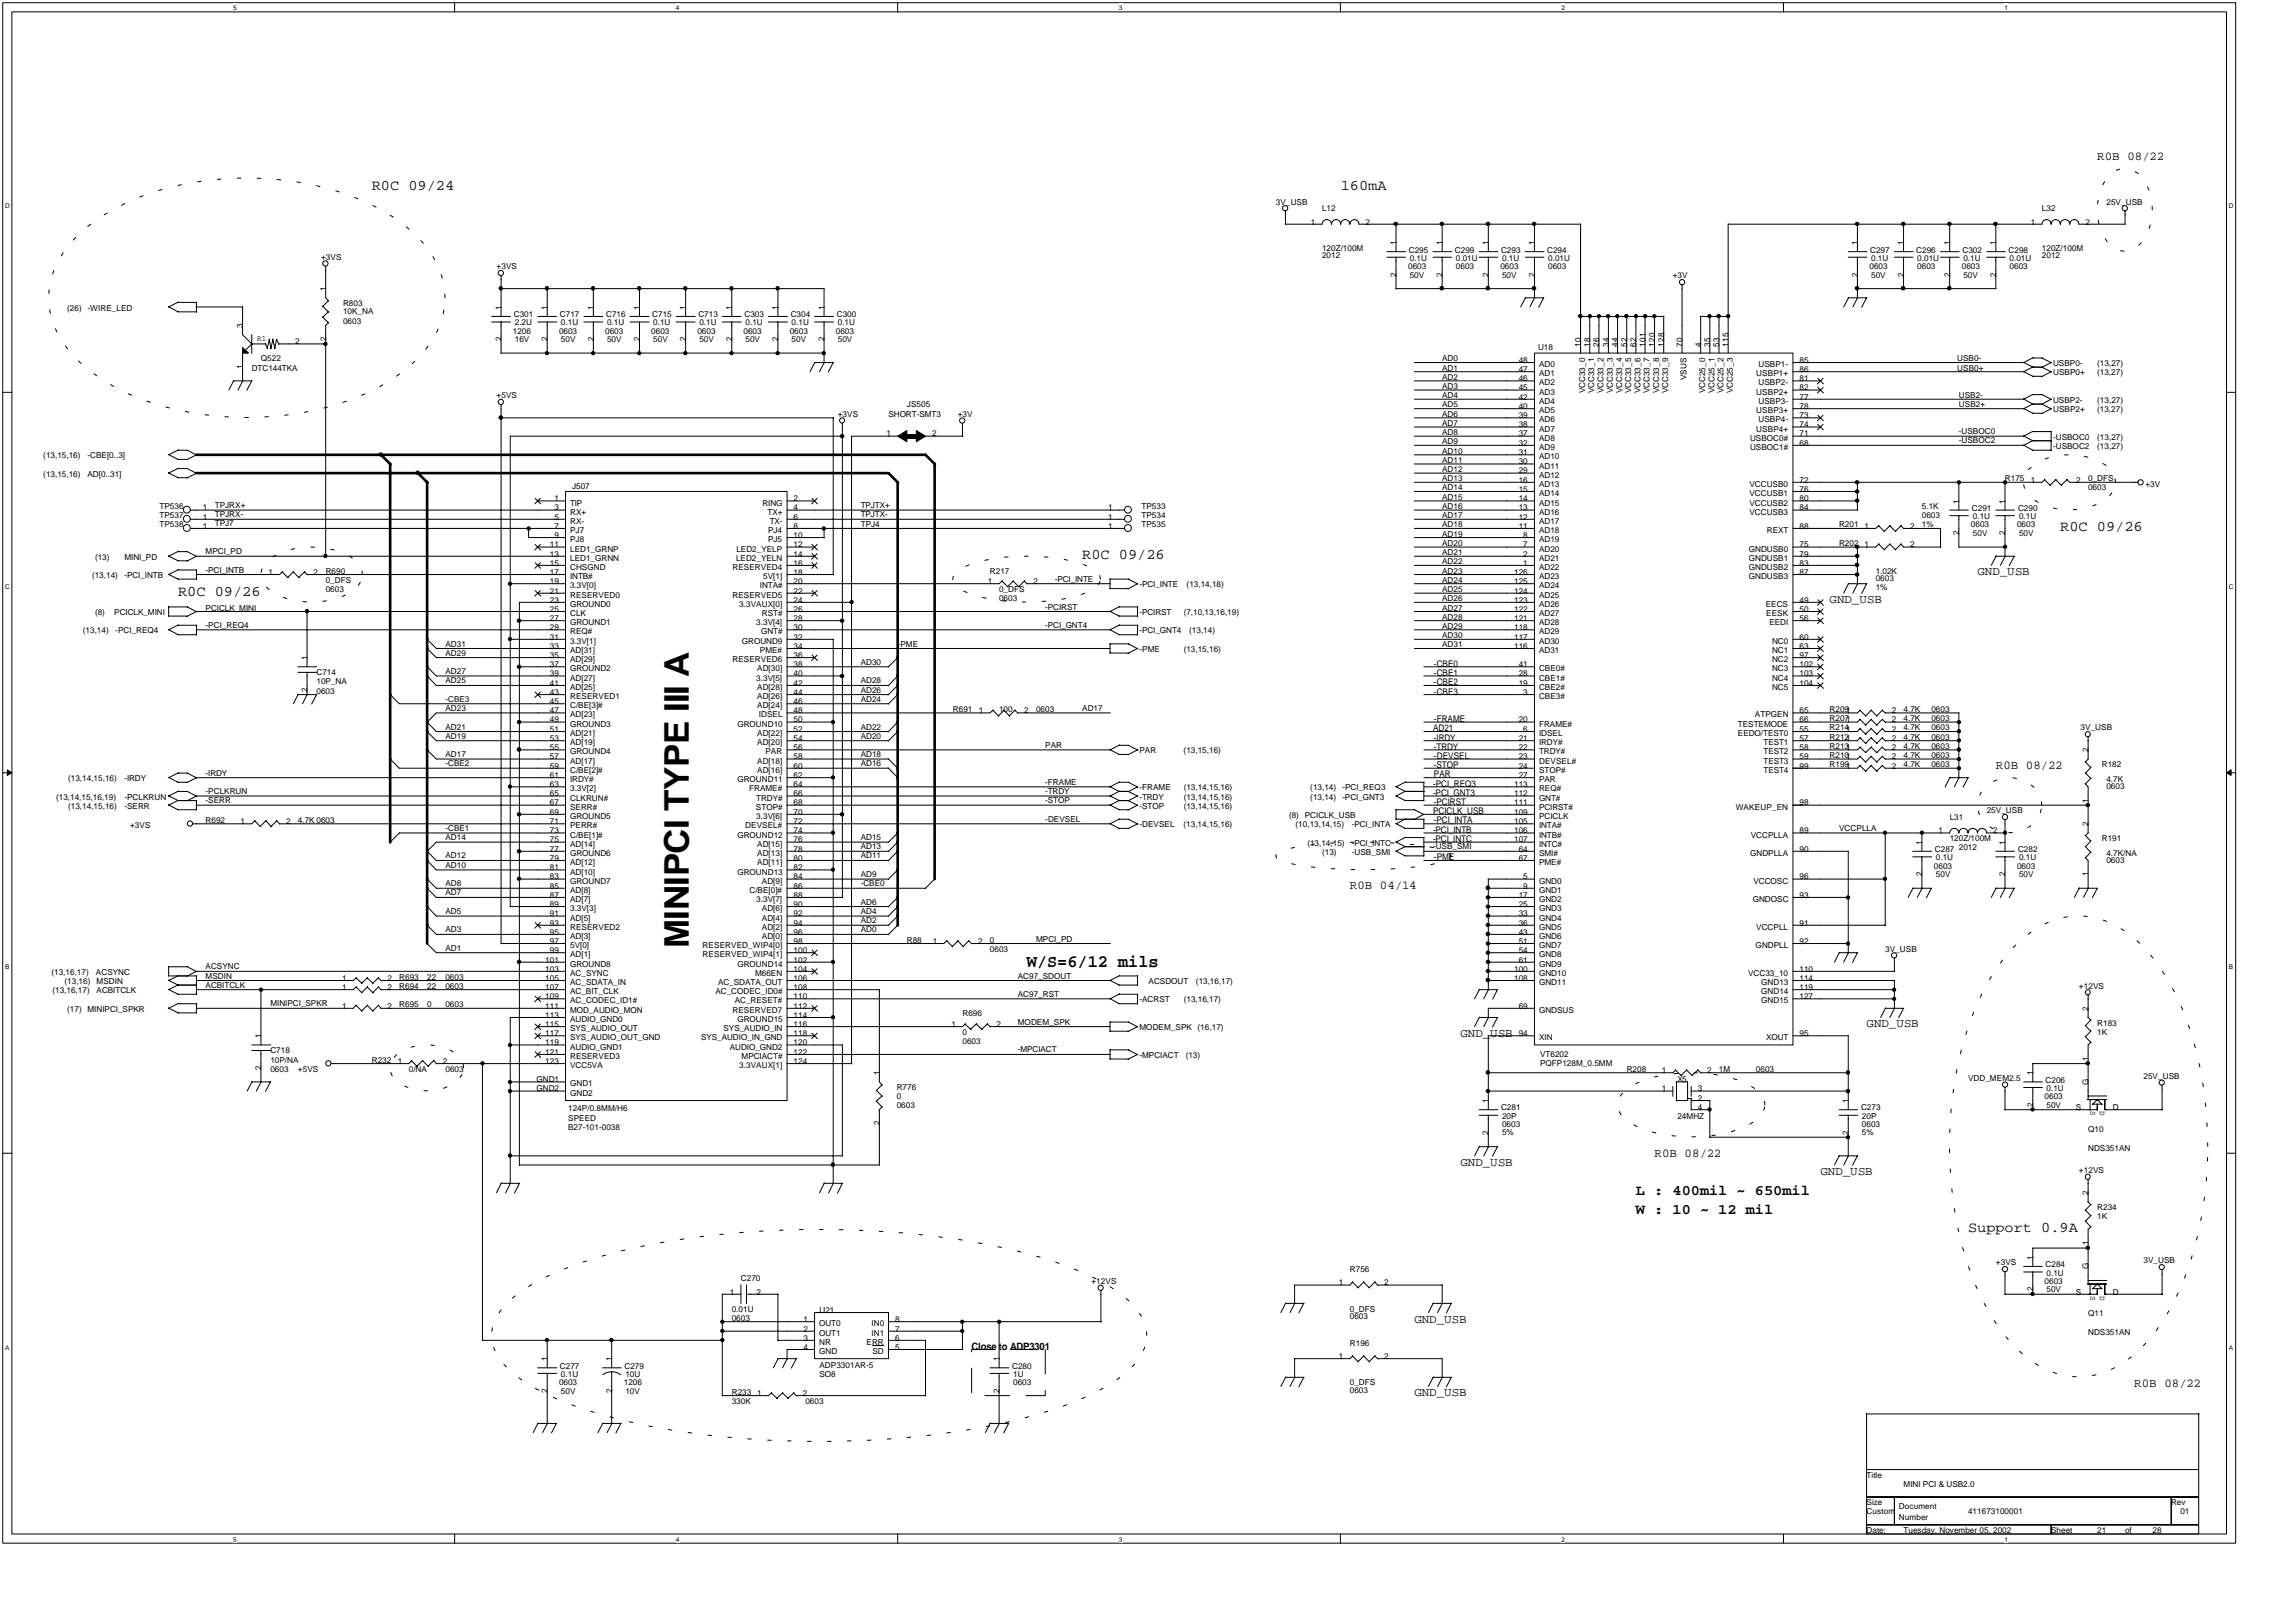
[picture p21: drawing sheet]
<svg xmlns="http://www.w3.org/2000/svg" width="297mm" height="210mm" viewBox="0 0 297 210" stroke-linecap="round" stroke-linejoin="round" font-family="sans-serif">
<defs><g id="words">
<text font-size="4.4" x="89.1" y="122.7" transform="rotate(-90 89.1 122.7)">MINIPCI TYPE III A</text>
<text font-size="2.3" x="132.9" y="125.2">W/S=6/12 mils</text>
<g font-size="1.9">
<text x="48.1" y="24.6">R0C 09/24</text>
<text x="173.5" y="24.6">160mA</text>
<text x="266.5" y="68.8">R0C 09/26</text>
<text x="23" y="77.1">R0C 09/26</text>
<text x="140" y="72.4">R0C 09/26</text>
<text x="211.6" y="154.7">L : 400mil ~ 650mil</text>
<text x="211.6" y="157.1">W : 10 ~ 12 mil</text>
<text x="254.6" y="159.5">Support 0.9A</text>
</g>
<g font-size="1.6">
<text x="271.3" y="20.7">R0B 08/22</text>
<text x="255.8" y="74.5">GND_USB</text>
<text x="236.7" y="78.1">GND_USB</text>
<text x="258.2" y="99.5">R0B 08/22</text>
<text x="174.6" y="115.1">R0B 04/14</text>
<text x="188.9" y="134.1">GND_USB</text>
<text x="241.5" y="133">GND_USB</text>
<text x="214.1" y="149.7">R0B 08/22</text>
<text x="188.9" y="150.9">GND_USB</text>
<text x="235.5" y="152.1">GND_USB</text>
<text x="183" y="171.1">GND_USB</text>
<text x="276.1" y="179.5">R0B 08/22</text>
<text x="183" y="180.7">GND_USB</text>
</g>
<text font-size="1.3" x="125.7" y="174.6">Close to ADP3301</text>
<g font-size="1.2">
<text x="185.5" y="88.7">-CBE2</text>
<text x="185.5" y="89.9">-CBE3</text>
<text x="185.5" y="87.5">-CBE1</text>
<text x="185.5" y="86.3">-CBE0</text>
<text x="185.4" y="94.6">AD21</text>
<text x="185.5" y="93.4">-FRAME</text>
<text x="185.5" y="95.9">-IRDY</text>
<text x="185.4" y="101.8">-PCI_REQ3</text>
<text x="185.5" y="98.2">-DEVSEL</text>
<text x="185.5" y="99.4">-STOP</text>
<text x="185.5" y="97">-TRDY</text>
<text x="185.5" y="100.6">PAR</text>
<text x="185.4" y="103">-PCI_GNT3</text>
<text x="185.4" y="107.8">-PCI_INTB</text>
<text x="185.4" y="105.4">PCICLK_USB</text>
<text x="185.5" y="104.2">-PCIRST</text>
<text x="185.5" y="106.6">-PCI_INTA</text>
<text x="185.4" y="109">-PCI_INTC</text>
<text x="185.5" y="111.4">-PME</text>
</g>
<g font-size="1.1">
<text x="165.1" y="26.5">3V_USB</text>
<text x="169.6" y="29.1">1</text>
<text x="171" y="27.3">L12</text>
<text x="176.7" y="29.1">2</text>
<text x="262.7" y="29.1">1</text>
<text x="264.2" y="27.3">L32</text>
<text x="269.8" y="29.1">2</text>
<text x="272.5" y="26.5">25V_USB</text>
<text x="41.5" y="33.6">+3VS</text>
<text x="64.2" y="34.8">+3VS</text>
<text x="171" y="32.4">120Z/100M</text>
<text x="171" y="33.4">2012</text>
<text x="180.7" y="35.8" transform="rotate(-90 180.7 35.8)">2</text>
<text x="180.7" y="31.7" transform="rotate(-90 180.7 31.7)">1</text>
<text x="182.2" y="34.8">0603</text>
<text x="182.3" y="32.7">C295</text>
<text x="182.4" y="33.8">0.1U</text>
<text x="182.4" y="35.9">50V</text>
<text x="186.6" y="35.8" transform="rotate(-90 186.6 35.8)">2</text>
<text x="186.6" y="31.7" transform="rotate(-90 186.6 31.7)">1</text>
<text x="188.2" y="32.7">C299</text>
<text x="188.4" y="33.8">0.01U</text>
<text x="188.4" y="34.8">0603</text>
<text x="192.6" y="35.8" transform="rotate(-90 192.6 35.8)">2</text>
<text x="192.6" y="31.7" transform="rotate(-90 192.6 31.7)">1</text>
<text x="194.1" y="34.8">0603</text>
<text x="194.2" y="32.7">C293</text>
<text x="194.3" y="33.8">0.1U</text>
<text x="194.3" y="35.9">50V</text>
<text x="198.6" y="35.8" transform="rotate(-90 198.6 35.8)">2</text>
<text x="198.6" y="31.7" transform="rotate(-90 198.6 31.7)">1</text>
<text x="200.2" y="32.7">C294</text>
<text x="200.3" y="33.8">0.01U</text>
<text x="200.3" y="34.8">0603</text>
<text x="240.3" y="35.8" transform="rotate(-90 240.3 35.8)">2</text>
<text x="240.3" y="31.7" transform="rotate(-90 240.3 31.7)">1</text>
<text x="241.9" y="34.8">0603</text>
<text x="241.9" y="32.7">C297</text>
<text x="242.1" y="33.8">0.1U</text>
<text x="242.1" y="35.9">50V</text>
<text x="246.3" y="35.8" transform="rotate(-90 246.3 35.8)">2</text>
<text x="246.3" y="31.7" transform="rotate(-90 246.3 31.7)">1</text>
<text x="247.9" y="32.7">C296</text>
<text x="248" y="33.8">0.01U</text>
<text x="248" y="34.8">0603</text>
<text x="252.3" y="35.8" transform="rotate(-90 252.3 35.8)">2</text>
<text x="252.3" y="31.7" transform="rotate(-90 252.3 31.7)">1</text>
<text x="253.8" y="34.8">0603</text>
<text x="253.9" y="32.7">C302</text>
<text x="254" y="33.8">0.1U</text>
<text x="254" y="35.9">50V</text>
<text x="258.2" y="35.8" transform="rotate(-90 258.2 35.8)">2</text>
<text x="258.2" y="31.7" transform="rotate(-90 258.2 31.7)">1</text>
<text x="259.9" y="32.7">C298</text>
<text x="260" y="33.8">0.01U</text>
<text x="260" y="34.8">0603</text>
<text x="264.2" y="32.4">120Z/100M</text>
<text x="264.2" y="33.4">2012</text>
<text x="8.7" y="40.2">(26)</text>
<text x="11.3" y="40.2">-WIRE_LED</text>
<text x="42.2" y="37.7" transform="rotate(-90 42.2 37.7)">1</text>
<text x="44.4" y="39.6">R803</text>
<text x="44.4" y="40.7">10K_NA</text>
<text x="44.4" y="41.9">0603</text>
<text x="64.9" y="40.1" transform="rotate(-90 64.9 40.1)">1</text>
<text x="66.5" y="41">C301</text>
<text x="70.8" y="40.1" transform="rotate(-90 70.8 40.1)">1</text>
<text x="72.4" y="41">C717</text>
<text x="76.8" y="40.1" transform="rotate(-90 76.8 40.1)">1</text>
<text x="78.4" y="41">C716</text>
<text x="82.8" y="40.1" transform="rotate(-90 82.8 40.1)">1</text>
<text x="84.4" y="41">C715</text>
<text x="88.7" y="40.1" transform="rotate(-90 88.7 40.1)">1</text>
<text x="90.4" y="41">C713</text>
<text x="94.7" y="40.1" transform="rotate(-90 94.7 40.1)">1</text>
<text x="96.3" y="41">C303</text>
<text x="100.7" y="40.1" transform="rotate(-90 100.7 40.1)">1</text>
<text x="102.3" y="41">C304</text>
<text x="106.7" y="40.1" transform="rotate(-90 106.7 40.1)">1</text>
<text x="108.3" y="41">C300</text>
<text x="216.4" y="36">+3V</text>
<text x="31.4" y="47.7" transform="rotate(-90 31.4 47.7)">1</text>
<text x="31.4" y="42.5" transform="rotate(-90 31.4 42.5)">3</text>
<text x="32.6" y="48">DTC144TKA</text>
<text x="33.3" y="44.2">R1</text>
<text x="33.8" y="46.8">Q522</text>
<text x="38.2" y="44.5">2</text>
<text x="42.2" y="44.2" transform="rotate(-90 42.2 44.2)">2</text>
<text x="64.9" y="44.2" transform="rotate(-90 64.9 44.2)">2</text>
<text x="66.4" y="43.2">1206</text>
<text x="66.6" y="42.1">2.2U</text>
<text x="66.6" y="44.3">16V</text>
<text x="70.8" y="44.2" transform="rotate(-90 70.8 44.2)">2</text>
<text x="72.3" y="43.2">0603</text>
<text x="72.6" y="42.1">0.1U</text>
<text x="72.6" y="44.3">50V</text>
<text x="76.8" y="44.2" transform="rotate(-90 76.8 44.2)">2</text>
<text x="78.3" y="43.2">0603</text>
<text x="78.5" y="42.1">0.1U</text>
<text x="78.5" y="44.3">50V</text>
<text x="82.8" y="44.2" transform="rotate(-90 82.8 44.2)">2</text>
<text x="84.3" y="43.2">0603</text>
<text x="84.5" y="42.1">0.1U</text>
<text x="84.5" y="44.3">50V</text>
<text x="88.7" y="44.2" transform="rotate(-90 88.7 44.2)">2</text>
<text x="90.2" y="43.2">0603</text>
<text x="90.5" y="42.1">0.1U</text>
<text x="90.5" y="44.3">50V</text>
<text x="94.7" y="44.2" transform="rotate(-90 94.7 44.2)">2</text>
<text x="96.2" y="43.2">0603</text>
<text x="96.4" y="42.1">0.1U</text>
<text x="96.4" y="44.3">50V</text>
<text x="100.7" y="44.2" transform="rotate(-90 100.7 44.2)">2</text>
<text x="102.2" y="43.2">0603</text>
<text x="102.4" y="42.1">0.1U</text>
<text x="102.4" y="44.3">50V</text>
<text x="106.7" y="44.2" transform="rotate(-90 106.7 44.2)">2</text>
<text x="108.1" y="43.2">0603</text>
<text x="108.4" y="42.1">0.1U</text>
<text x="108.4" y="44.3">50V</text>
<text x="186.6" y="46.8">AD0</text>
<text x="186.6" y="48">AD1</text>
<text x="196.5" y="47">48</text>
<text x="199" y="45.4">U18</text>
<text x="199.1" y="47.5">AD0</text>
<text x="204.5" y="44.8" transform="rotate(-90 204.5 44.8)">10</text>
<text x="205.7" y="44.8" transform="rotate(-90 205.7 44.8)">18</text>
<text x="206.9" y="44.8" transform="rotate(-90 206.9 44.8)">26</text>
<text x="208.1" y="44.8" transform="rotate(-90 208.1 44.8)">34</text>
<text x="209.3" y="44.8" transform="rotate(-90 209.3 44.8)">44</text>
<text x="210.5" y="44.8" transform="rotate(-90 210.5 44.8)">52</text>
<text x="211.7" y="44.8" transform="rotate(-90 211.7 44.8)">62</text>
<text x="212.9" y="44.8" transform="rotate(-90 212.9 44.8)">101</text>
<text x="214.1" y="44.8" transform="rotate(-90 214.1 44.8)">120</text>
<text x="215.3" y="44.8" transform="rotate(-90 215.3 44.8)">128</text>
<text x="217.6" y="44.8" transform="rotate(-90 217.6 44.8)">70</text>
<text x="220.1" y="44.8" transform="rotate(-90 220.1 44.8)">4</text>
<text x="221.2" y="44.8" transform="rotate(-90 221.2 44.8)">35</text>
<text x="222.4" y="44.8" transform="rotate(-90 222.4 44.8)">53</text>
<text x="223.6" y="44.8" transform="rotate(-90 223.6 44.8)">115</text>
<text x="227.5" y="47.5">USBP1-</text>
<text x="232.8" y="47">85</text>
<text x="253.2" y="46.8">USB0-</text>
<text x="253.2" y="48">USB0+</text>
<text x="265.6" y="47.4">USBP0-</text>
<text x="271.3" y="47.4">(13,27)</text>
<text x="64.2" y="51.5">+5VS</text>
<text x="108.4" y="53.9">+3VS</text>
<text x="114.9" y="53.9">SHORT-SMT3</text>
<text x="117.3" y="52.7">JS505</text>
<text x="123.9" y="53.9">+3V</text>
<text x="186.6" y="51.5">AD4</text>
<text x="186.6" y="52.7">AD5</text>
<text x="186.6" y="53.9">AD6</text>
<text x="186.6" y="50.3">AD3</text>
<text x="186.6" y="49.2">AD2</text>
<text x="196.5" y="48.1">47</text>
<text x="196.5" y="49.3">46</text>
<text x="196.5" y="50.5">45</text>
<text x="196.5" y="51.7">42</text>
<text x="196.5" y="52.9">40</text>
<text x="199.1" y="48.7">AD1</text>
<text x="199.1" y="49.9">AD2</text>
<text x="199.1" y="51.1">AD3</text>
<text x="199.1" y="52.3">AD4</text>
<text x="199.1" y="53.5">AD5</text>
<text x="205.1" y="50.9" transform="rotate(-90 205.1 50.9)">VCC33_0</text>
<text x="206.3" y="50.9" transform="rotate(-90 206.3 50.9)">VCC33_1</text>
<text x="207.4" y="50.9" transform="rotate(-90 207.4 50.9)">VCC33_2</text>
<text x="208.7" y="50.9" transform="rotate(-90 208.7 50.9)">VCC33_3</text>
<text x="209.9" y="50.9" transform="rotate(-90 209.9 50.9)">VCC33_4</text>
<text x="211" y="50.9" transform="rotate(-90 211 50.9)">VCC33_5</text>
<text x="212.2" y="50.9" transform="rotate(-90 212.2 50.9)">VCC33_6</text>
<text x="213.4" y="50.9" transform="rotate(-90 213.4 50.9)">VCC33_7</text>
<text x="214.6" y="50.9" transform="rotate(-90 214.6 50.9)">VCC33_8</text>
<text x="215.8" y="50.9" transform="rotate(-90 215.8 50.9)">VCC33_9</text>
<text x="218.2" y="49.2" transform="rotate(-90 218.2 49.2)">VSUS</text>
<text x="220.6" y="50.9" transform="rotate(-90 220.6 50.9)">VCC25_0</text>
<text x="221.8" y="50.9" transform="rotate(-90 221.8 50.9)">VCC25_1</text>
<text x="223" y="50.9" transform="rotate(-90 223 50.9)">VCC25_2</text>
<text x="224.2" y="50.9" transform="rotate(-90 224.2 50.9)">VCC25_3</text>
<text x="227.2" y="48.7">USBP1+</text>
<text x="227.2" y="51.1">USBP2+</text>
<text x="227.2" y="53.5">USBP3+</text>
<text x="227.5" y="49.9">USBP2-</text>
<text x="227.5" y="52.3">USBP3-</text>
<text x="232.8" y="48.1">86</text>
<text x="232.8" y="49.3">81</text>
<text x="232.8" y="50.5">82</text>
<text x="232.8" y="51.7">77</text>
<text x="232.8" y="52.9">78</text>
<text x="253.4" y="52.7">USB2+</text>
<text x="253.4" y="51.5">USB2-</text>
<text x="265.6" y="52.1">USBP2-</text>
<text x="265.6" y="48.6">USBP0+</text>
<text x="265.6" y="53.4">USBP2+</text>
<text x="271.3" y="48.6">(13,27)</text>
<text x="271.3" y="53.4">(13,27)</text>
<text x="271.3" y="52.1">(13,27)</text>
<text x="5.6" y="59.3">(13,15,16)</text>
<text x="11.3" y="59.3">-CBE[0..3]</text>
<text x="114.7" y="56.5">1</text>
<text x="120.6" y="56.5">2</text>
<text x="186.6" y="56.3">AD8</text>
<text x="186.6" y="57.5">AD9</text>
<text x="186.6" y="59.9">AD11</text>
<text x="186.6" y="55.1">AD7</text>
<text x="186.6" y="58.7">AD10</text>
<text x="196.5" y="54.1">39</text>
<text x="196.5" y="55.3">38</text>
<text x="196.5" y="56.5">37</text>
<text x="196.5" y="57.7">32</text>
<text x="196.5" y="58.9">31</text>
<text x="199.1" y="54.7">AD6</text>
<text x="199.1" y="55.9">AD7</text>
<text x="199.1" y="57">AD8</text>
<text x="199.1" y="58.2">AD9</text>
<text x="199.1" y="59.5">AD10</text>
<text x="226.4" y="57">USBOC0#</text>
<text x="226.4" y="58.2">USBOC1#</text>
<text x="227.2" y="55.9">USBP4+</text>
<text x="227.5" y="54.7">USBP4-</text>
<text x="232.8" y="54.1">73</text>
<text x="232.8" y="55.3">74</text>
<text x="232.8" y="56.5">71</text>
<text x="232.8" y="57.7">68</text>
<text x="253.4" y="56.2">-USBOC0</text>
<text x="253.4" y="57.4">-USBOC2</text>
<text x="265.6" y="56.9">-USBOC0</text>
<text x="265.6" y="58.1">-USBOC2</text>
<text x="271.3" y="56.9">(13,27)</text>
<text x="271.3" y="58.1">(13,27)</text>
<text x="5.6" y="61.7">(13,15,16)</text>
<text x="11.3" y="61.7">AD[0..31]</text>
<text x="20.6" y="65.9">TP536</text>
<text x="27.8" y="65.8">TPJRX+</text>
<text x="71.7" y="64.9">1</text>
<text x="73.8" y="65.4">TIP</text>
<text x="74" y="63.3">J507</text>
<text x="98.7" y="65.4">RING</text>
<text x="102.7" y="64.9">2</text>
<text x="111.4" y="65.8">TPJTX+</text>
<text x="147.7" y="65.9">TP533</text>
<text x="186.6" y="61.1">AD12</text>
<text x="186.6" y="63.5">AD14</text>
<text x="186.6" y="62.3">AD13</text>
<text x="186.6" y="64.7">AD15</text>
<text x="186.6" y="65.9">AD16</text>
<text x="196.5" y="60.1">30</text>
<text x="196.5" y="61.3">29</text>
<text x="196.5" y="62.5">16</text>
<text x="196.5" y="63.6">15</text>
<text x="196.5" y="64.9">14</text>
<text x="199.1" y="60.6">AD11</text>
<text x="199.1" y="61.8">AD12</text>
<text x="199.1" y="63">AD13</text>
<text x="199.1" y="64.2">AD14</text>
<text x="199.1" y="65.4">AD15</text>
<text x="226.3" y="63">VCCUSB0</text>
<text x="226.3" y="64.2">VCCUSB1</text>
<text x="226.3" y="65.4">VCCUSB2</text>
<text x="232.8" y="62.5">72</text>
<text x="232.8" y="63.6">76</text>
<text x="232.8" y="64.9">80</text>
<text x="248.6" y="65.9">5.1K</text>
<text x="253.5" y="65.2" transform="rotate(-90 253.5 65.2)">1</text>
<text x="259.4" y="62.3">R175</text>
<text x="259.4" y="65.2" transform="rotate(-90 259.4 65.2)">1</text>
<text x="262.7" y="62.5">1</text>
<text x="268.6" y="62.5">2</text>
<text x="270.1" y="62.3">0_DFS</text>
<text x="270.1" y="63.5">0603</text>
<text x="277.6" y="63">+3V</text>
<text x="20.6" y="67.1">TP537</text>
<text x="20.6" y="68.3">TP538</text>
<text x="26.3" y="66.1">1</text>
<text x="26.3" y="67.2">1</text>
<text x="26.3" y="68.4">1</text>
<text x="26.6" y="71.7">MPCI_PD</text>
<text x="27.8" y="66.9">TPJRX-</text>
<text x="27.8" y="68.1">TPJ7</text>
<text x="71.1" y="70.8">11</text>
<text x="71.7" y="66.1">3</text>
<text x="71.7" y="67.2">5</text>
<text x="71.7" y="68.4">7</text>
<text x="71.7" y="69.6">9</text>
<text x="73.8" y="66.6">RX+</text>
<text x="73.8" y="67.8">RX-</text>
<text x="73.8" y="69">PJ7</text>
<text x="73.8" y="70.2">PJ8</text>
<text x="73.8" y="71.4">LED1_GRNP</text>
<text x="95.3" y="71.4">LED2_YELP</text>
<text x="99.3" y="66.6">TX+</text>
<text x="99.4" y="69">PJ4</text>
<text x="99.4" y="70.2">PJ5</text>
<text x="99.6" y="67.8">TX-</text>
<text x="102.7" y="66.1">4</text>
<text x="102.7" y="67.2">6</text>
<text x="102.7" y="68.4">8</text>
<text x="102.7" y="69.6">10</text>
<text x="102.7" y="70.8">12</text>
<text x="111.4" y="66.9">TPJTX-</text>
<text x="111.4" y="68.3">TPJ4</text>
<text x="143.4" y="68.4">1</text>
<text x="143.4" y="66.1">1</text>
<text x="143.4" y="67.2">1</text>
<text x="147.7" y="68.3">TP535</text>
<text x="147.7" y="67.1">TP534</text>
<text x="186.6" y="67.1">AD17</text>
<text x="186.6" y="68.3">AD18</text>
<text x="186.6" y="70.6">AD20</text>
<text x="186.6" y="69.4">AD19</text>
<text x="186.6" y="71.9">AD21</text>
<text x="196.5" y="66.1">13</text>
<text x="196.5" y="67.2">12</text>
<text x="196.5" y="68.4">11</text>
<text x="197.1" y="69.6">8</text>
<text x="197.1" y="70.8">7</text>
<text x="199.1" y="66.6">AD16</text>
<text x="199.1" y="67.8">AD17</text>
<text x="199.1" y="69">AD18</text>
<text x="199.1" y="70.2">AD19</text>
<text x="199.1" y="71.4">AD20</text>
<text x="226.2" y="71.4">GNDUSB0</text>
<text x="226.3" y="66.6">VCCUSB3</text>
<text x="228.6" y="69">REXT</text>
<text x="232.8" y="66.1">84</text>
<text x="232.8" y="68.4">88</text>
<text x="232.8" y="70.8">75</text>
<text x="237.9" y="70.6">R202</text>
<text x="237.9" y="68.3">R201</text>
<text x="241.2" y="70.8">1</text>
<text x="241.2" y="68.4">1</text>
<text x="247.1" y="70.8">2</text>
<text x="247.1" y="68.4">2</text>
<text x="248.6" y="67.1">0603</text>
<text x="248.6" y="68.3">1%</text>
<text x="253.5" y="69.2" transform="rotate(-90 253.5 69.2)">2</text>
<text x="255" y="68.3">0603</text>
<text x="255.1" y="66.1">C291</text>
<text x="255.2" y="67.2">0.1U</text>
<text x="255.2" y="69.3">50V</text>
<text x="259.4" y="69.2" transform="rotate(-90 259.4 69.2)">2</text>
<text x="261" y="68.3">0603</text>
<text x="261.1" y="66.1">C290</text>
<text x="261.2" y="67.2">0.1U</text>
<text x="261.2" y="69.3">50V</text>
<text x="11.9" y="74.8">(13,14)</text>
<text x="12.3" y="72.4">(13)</text>
<text x="16.1" y="74.8">-PCI_INTB</text>
<text x="16.1" y="72.4">MINI_PD</text>
<text x="26.6" y="74.1">-PCI_INTB</text>
<text x="34.7" y="74.4">1</text>
<text x="40.6" y="74.4">2</text>
<text x="42.1" y="74.2">R690</text>
<text x="42.1" y="75.4">0_DFS</text>
<text x="42.1" y="76.6">0603</text>
<text x="71.1" y="72">13</text>
<text x="71.1" y="73.2">15</text>
<text x="71.1" y="74.4">17</text>
<text x="71.1" y="75.6">19</text>
<text x="71.1" y="76.8">21</text>
<text x="71.1" y="78">23</text>
<text x="73.8" y="72.6">LED1_GRNN</text>
<text x="73.8" y="73.8">CHSGND</text>
<text x="73.8" y="74.9">INTB#</text>
<text x="73.8" y="76.1">3.3V[0]</text>
<text x="73.8" y="77.4">RESERVED0</text>
<text x="94.8" y="73.8">RESERVED4</text>
<text x="94.8" y="77.4">RESERVED5</text>
<text x="95.2" y="72.6">LED2_YELN</text>
<text x="98.3" y="76.1">INTA#</text>
<text x="98.7" y="74.9">5V[1]</text>
<text x="102.7" y="72">14</text>
<text x="102.7" y="73.2">16</text>
<text x="102.7" y="74.4">18</text>
<text x="102.7" y="75.6">20</text>
<text x="102.7" y="76.8">22</text>
<text x="102.7" y="78">24</text>
<text x="127.8" y="75.6">1</text>
<text x="128.1" y="74.2">R217</text>
<text x="129.3" y="76.6">0_DFS</text>
<text x="129.3" y="77.8">0603</text>
<text x="133.7" y="75.6">2</text>
<text x="136.5" y="75.3">-PCI_INTE</text>
<text x="147.4" y="76">-PCI_INTE</text>
<text x="153.5" y="76">(13,14,18)</text>
<text x="186.6" y="73">AD22</text>
<text x="186.6" y="75.4">AD24</text>
<text x="186.6" y="76.6">AD25</text>
<text x="186.6" y="74.2">AD23</text>
<text x="186.6" y="77.8">AD26</text>
<text x="195.9" y="74.4">126</text>
<text x="195.9" y="75.6">125</text>
<text x="195.9" y="76.8">124</text>
<text x="195.9" y="78">123</text>
<text x="197.1" y="72">2</text>
<text x="197.1" y="73.2">1</text>
<text x="199.1" y="72.6">AD21</text>
<text x="199.1" y="73.8">AD22</text>
<text x="199.1" y="74.9">AD23</text>
<text x="199.1" y="76.1">AD24</text>
<text x="199.1" y="77.4">AD25</text>
<text x="226.2" y="74.9">GNDUSB3</text>
<text x="226.2" y="73.8">GNDUSB2</text>
<text x="226.2" y="72.6">GNDUSB1</text>
<text x="232.8" y="78">49</text>
<text x="232.8" y="74.4">87</text>
<text x="232.8" y="73.2">83</text>
<text x="232.8" y="72">79</text>
<text x="242.7" y="74.2">1.02K</text>
<text x="242.7" y="75.2">0603</text>
<text x="242.7" y="76.4">1%</text>
<text x="10.7" y="82">(13,14)</text>
<text x="12.3" y="79.6">(8)</text>
<text x="14.8" y="79.6">PCICLK_MINI</text>
<text x="14.9" y="82">-PCI_REQ4</text>
<text x="26.6" y="81.3">-PCI_REQ4</text>
<text x="26.6" y="79">PCICLK_MINI</text>
<text x="57.6" y="83.7">AD31</text>
<text x="71.1" y="79.2">25</text>
<text x="71.1" y="80.4">27</text>
<text x="71.1" y="81.5">29</text>
<text x="71.1" y="82.8">31</text>
<text x="71.1" y="84">33</text>
<text x="73.8" y="78.5">GROUND0</text>
<text x="73.8" y="79.7">CLK</text>
<text x="73.8" y="80.9">GROUND1</text>
<text x="73.8" y="82.1">REQ#</text>
<text x="73.8" y="83.3">3.3V[1]</text>
<text x="95.6" y="78.5">3.3VAUX[0]</text>
<text x="96" y="83.3">GROUND9</text>
<text x="97.8" y="80.9">3.3V[4]</text>
<text x="98.5" y="82.1">GNT#</text>
<text x="98.6" y="79.7">RST#</text>
<text x="102.7" y="79.2">26</text>
<text x="102.7" y="80.4">28</text>
<text x="102.7" y="81.5">30</text>
<text x="102.7" y="82.8">32</text>
<text x="102.7" y="84">34</text>
<text x="116.1" y="83.8">-PME</text>
<text x="135.2" y="81.3">-PCI_GNT4</text>
<text x="135.2" y="78.9">-PCIRST</text>
<text x="147.4" y="79.6">-PCIRST</text>
<text x="147.4" y="82">-PCI_GNT4</text>
<text x="153.1" y="79.6">(7,10,13,16,19)</text>
<text x="153.9" y="82">(13,14)</text>
<text x="186.6" y="81.4">AD29</text>
<text x="186.6" y="83.8">AD31</text>
<text x="186.6" y="79">AD27</text>
<text x="186.6" y="82.6">AD30</text>
<text x="186.6" y="80.2">AD28</text>
<text x="195.9" y="79.2">122</text>
<text x="195.9" y="80.4">121</text>
<text x="195.9" y="81.5">118</text>
<text x="195.9" y="82.8">117</text>
<text x="195.9" y="84">116</text>
<text x="199.1" y="78.5">AD26</text>
<text x="199.1" y="79.7">AD27</text>
<text x="199.1" y="80.9">AD28</text>
<text x="199.1" y="82.1">AD29</text>
<text x="199.1" y="83.3">AD30</text>
<text x="228.4" y="78.5">EECS</text>
<text x="228.5" y="79.7">EESK</text>
<text x="228.9" y="80.9">EEDI</text>
<text x="229.2" y="83.3">NC0</text>
<text x="232.8" y="79.2">50</text>
<text x="232.8" y="80.4">56</text>
<text x="232.8" y="82.8">60</text>
<text x="232.8" y="84">63</text>
<text x="39.8" y="89.5" transform="rotate(-90 39.8 89.5)">2</text>
<text x="39.8" y="85.4" transform="rotate(-90 39.8 85.4)">1</text>
<text x="41" y="87.3">C714</text>
<text x="41" y="88.5">10P_NA</text>
<text x="41" y="89.8">0603</text>
<text x="57.6" y="84.9">AD29</text>
<text x="57.6" y="88.4">AD25</text>
<text x="57.6" y="87.2">AD27</text>
<text x="71.1" y="85.1">35</text>
<text x="71.1" y="86.3">37</text>
<text x="71.1" y="87.5">39</text>
<text x="71.1" y="88.7">41</text>
<text x="71.1" y="89.9">43</text>
<text x="73.8" y="84.5">AD[31]</text>
<text x="73.8" y="85.7">AD[29]</text>
<text x="73.8" y="86.9">GROUND2</text>
<text x="73.8" y="88.1">AD[27]</text>
<text x="73.8" y="89.3">AD[25]</text>
<text x="94.8" y="85.7">RESERVED6</text>
<text x="97.8" y="88.1">3.3V[5]</text>
<text x="98" y="86.9">AD[30]</text>
<text x="98" y="89.3">AD[28]</text>
<text x="98.3" y="84.5">PME#</text>
<text x="102.7" y="85.1">36</text>
<text x="102.7" y="86.3">38</text>
<text x="102.7" y="87.5">40</text>
<text x="102.7" y="88.7">42</text>
<text x="102.7" y="89.9">44</text>
<text x="111.4" y="89.6">AD26</text>
<text x="111.4" y="86">AD30</text>
<text x="111.4" y="88.4">AD28</text>
<text x="147.4" y="84.4">-PME</text>
<text x="153.1" y="84.4">(13,15,16)</text>
<text x="196.5" y="86.3">41</text>
<text x="196.5" y="87.5">28</text>
<text x="196.5" y="88.7">19</text>
<text x="197.1" y="89.9">3</text>
<text x="199.1" y="84.5">AD31</text>
<text x="199.1" y="86.9">CBE0#</text>
<text x="199.1" y="88.1">CBE1#</text>
<text x="199.1" y="89.3">CBE2#</text>
<text x="229.2" y="84.5">NC1</text>
<text x="229.2" y="85.7">NC2</text>
<text x="229.2" y="86.9">NC3</text>
<text x="229.2" y="88.1">NC4</text>
<text x="229.2" y="89.3">NC5</text>
<text x="232.8" y="85.1">97</text>
<text x="232.8" y="86.3">102</text>
<text x="232.8" y="87.5">103</text>
<text x="232.8" y="88.7">104</text>
<text x="57.6" y="90.8">-CBE3</text>
<text x="57.6" y="94.5">AD21</text>
<text x="57.6" y="95.6">AD19</text>
<text x="57.6" y="92">AD23</text>
<text x="71.1" y="91.1">45</text>
<text x="71.1" y="92.3">47</text>
<text x="71.1" y="93.5">49</text>
<text x="71.1" y="94.7">51</text>
<text x="71.1" y="95.9">53</text>
<text x="73.8" y="90.5">RESERVED1</text>
<text x="73.8" y="91.7">C/BE[3]#</text>
<text x="73.8" y="92.9">AD[23]</text>
<text x="73.8" y="94">GROUND3</text>
<text x="73.8" y="95.3">AD[21]</text>
<text x="95.4" y="94">GROUND10</text>
<text x="98" y="90.5">AD[26]</text>
<text x="98" y="91.7">AD[24]</text>
<text x="98" y="95.3">AD[22]</text>
<text x="98.2" y="92.9">IDSEL</text>
<text x="102.7" y="91.1">46</text>
<text x="102.7" y="92.3">48</text>
<text x="102.7" y="93.5">50</text>
<text x="102.7" y="94.7">52</text>
<text x="102.7" y="95.9">54</text>
<text x="111.4" y="95.6">AD20</text>
<text x="111.4" y="94.4">AD22</text>
<text x="111.4" y="90.8">AD24</text>
<text x="123.3" y="92.1">R691</text>
<text x="126.6" y="92.3">1</text>
<text x="129.3" y="92.1">100</text>
<text x="132.5" y="92.3">2</text>
<text x="134" y="92.1">0603</text>
<text x="140" y="92">AD17</text>
<text x="196.5" y="93.5">20</text>
<text x="196.5" y="95.9">21</text>
<text x="197.1" y="94.7">6</text>
<text x="199.1" y="90.5">CBE3#</text>
<text x="199.1" y="94">FRAME#</text>
<text x="199.1" y="95.3">IDSEL</text>
<text x="224.8" y="94">TESTEMODE</text>
<text x="224.8" y="95.3">EEDO/TEST0</text>
<text x="227" y="92.9">ATPGEN</text>
<text x="232.8" y="92.3">65</text>
<text x="232.8" y="93.5">66</text>
<text x="232.8" y="94.7">55</text>
<text x="232.8" y="95.9">57</text>
<text x="236.7" y="94.5">R2141</text>
<text x="236.7" y="95.7">R2121</text>
<text x="236.7" y="92.1">R2091</text>
<text x="236.7" y="93.3">R2071</text>
<text x="244.7" y="94.7">2</text>
<text x="244.7" y="95.9">2</text>
<text x="244.7" y="92.3">2</text>
<text x="244.7" y="93.5">2</text>
<text x="246.3" y="94.5">4.7K</text>
<text x="246.3" y="95.7">4.7K</text>
<text x="246.3" y="92.1">4.7K</text>
<text x="246.3" y="93.3">4.7K</text>
<text x="249.9" y="94.5">0603</text>
<text x="249.9" y="95.7">0603</text>
<text x="249.9" y="92.1">0603</text>
<text x="249.9" y="93.3">0603</text>
<text x="269.2" y="94.5">3V_USB</text>
<text x="8.8" y="101.1">(13,14,15,16)</text>
<text x="16.1" y="101.1">-IRDY</text>
<text x="26.6" y="100.4">-IRDY</text>
<text x="57.6" y="99.2">-CBE2</text>
<text x="57.6" y="98">AD17</text>
<text x="71.1" y="97.1">55</text>
<text x="71.1" y="98.3">57</text>
<text x="71.1" y="99.5">59</text>
<text x="71.1" y="100.7">61</text>
<text x="71.1" y="101.9">63</text>
<text x="73.8" y="96.4">AD[19]</text>
<text x="73.8" y="97.6">GROUND4</text>
<text x="73.8" y="98.8">AD[17]</text>
<text x="73.8" y="100">C/BE[2]#</text>
<text x="73.8" y="101.2">IRDY#</text>
<text x="95.4" y="101.2">GROUND11</text>
<text x="98" y="96.4">AD[20]</text>
<text x="98" y="98.8">AD[18]</text>
<text x="98" y="100">AD[16]</text>
<text x="99" y="97.6">PAR</text>
<text x="102.7" y="97.1">56</text>
<text x="102.7" y="98.3">58</text>
<text x="102.7" y="99.5">60</text>
<text x="102.7" y="100.7">62</text>
<text x="102.7" y="101.9">64</text>
<text x="111.4" y="98">AD18</text>
<text x="111.4" y="99.2">AD16</text>
<text x="135.2" y="96.8">PAR</text>
<text x="135.2" y="101.6">-FRAME</text>
<text x="147.4" y="97.5">PAR</text>
<text x="153.1" y="97.5">(13,15,16)</text>
<text x="195.9" y="101.9">113</text>
<text x="196.5" y="98.3">23</text>
<text x="196.5" y="99.5">24</text>
<text x="196.5" y="97.1">22</text>
<text x="196.5" y="100.7">27</text>
<text x="199.1" y="98.8">DEVSEL#</text>
<text x="199.1" y="96.4">IRDY#</text>
<text x="199.1" y="100">STOP#</text>
<text x="199.1" y="97.6">TRDY#</text>
<text x="199.1" y="101.2">PAR</text>
<text x="228.1" y="96.4">TEST1</text>
<text x="228.1" y="97.6">TEST2</text>
<text x="228.1" y="98.8">TEST3</text>
<text x="228.1" y="100">TEST4</text>
<text x="232.8" y="97.1">58</text>
<text x="232.8" y="98.3">59</text>
<text x="232.8" y="99.5">99</text>
<text x="236.7" y="99.3">R1991</text>
<text x="236.7" y="96.9">R2131</text>
<text x="236.7" y="98.1">R2101</text>
<text x="244.7" y="99.5">2</text>
<text x="244.7" y="97.1">2</text>
<text x="244.7" y="98.3">2</text>
<text x="246.3" y="99.3">4.7K</text>
<text x="246.3" y="96.9">4.7K</text>
<text x="246.3" y="98.1">4.7K</text>
<text x="249.9" y="99.3">0603</text>
<text x="249.9" y="96.9">0603</text>
<text x="249.9" y="98.1">0603</text>
<text x="270.2" y="97.4" transform="rotate(-90 270.2 97.4)">2</text>
<text x="271.9" y="99.3">R182</text>
<text x="272.5" y="101.2">4.7K</text>
<text x="7.3" y="103.5">(13,14,15,16,19)</text>
<text x="8.8" y="104.7">(13,14,15,16)</text>
<text x="16.1" y="103.5">-PCLKRUN</text>
<text x="16.1" y="104.7">-SERR</text>
<text x="16.8" y="107.2">+3VS</text>
<text x="26.6" y="102.8">-PCLKRUN</text>
<text x="26.6" y="103.9">-SERR</text>
<text x="26.6" y="106.4">R692</text>
<text x="31.1" y="106.7">1</text>
<text x="37" y="106.7">2</text>
<text x="38.5" y="106.4">4.7K 0603</text>
<text x="57.6" y="107.5">-CBE1</text>
<text x="71.1" y="103.1">65</text>
<text x="71.1" y="104.2">67</text>
<text x="71.1" y="105.4">69</text>
<text x="71.1" y="106.7">71</text>
<text x="71.1" y="107.8">73</text>
<text x="73.8" y="102.4">3.3V[2]</text>
<text x="73.8" y="103.6">CLKRUN#</text>
<text x="73.8" y="104.8">SERR#</text>
<text x="73.8" y="106">GROUND5</text>
<text x="73.8" y="107.2">PERR#</text>
<text x="96.4" y="107.2">DEVSEL#</text>
<text x="96.9" y="102.4">FRAME#</text>
<text x="97.8" y="104.8">STOP#</text>
<text x="97.8" y="103.6">TRDY#</text>
<text x="97.8" y="106">3.3V[6]</text>
<text x="102.7" y="103.1">66</text>
<text x="102.7" y="104.2">68</text>
<text x="102.7" y="105.4">70</text>
<text x="102.7" y="106.7">72</text>
<text x="102.7" y="107.8">74</text>
<text x="135.2" y="106.4">-DEVSEL</text>
<text x="135.2" y="102.8">-TRDY</text>
<text x="135.2" y="103.9">-STOP</text>
<text x="147.4" y="103.5">-TRDY</text>
<text x="147.4" y="104.7">-STOP</text>
<text x="147.4" y="102.3">-FRAME</text>
<text x="147.4" y="107.1">-DEVSEL</text>
<text x="153.1" y="107.1">(13,14,15,16)</text>
<text x="153.1" y="103.5">(13,14,15,16)</text>
<text x="153.1" y="104.7">(13,14,15,16)</text>
<text x="153.1" y="102.3">(13,14,15,16)</text>
<text x="166.8" y="105.8">(8) PCICLK_USB</text>
<text x="167.6" y="107.1">(10,13,14,15)</text>
<text x="169.5" y="102.3">(13,14)</text>
<text x="169.5" y="103.5">(13,14)</text>
<text x="173.7" y="102.3">-PCI_REQ3</text>
<text x="173.7" y="103.5">-PCI_GNT3</text>
<text x="174.9" y="107.1">-PCI_INTA</text>
<text x="195.9" y="106.7">105</text>
<text x="195.9" y="105.4">109</text>
<text x="195.9" y="104.2">111</text>
<text x="195.9" y="103.1">112</text>
<text x="195.9" y="107.8">106</text>
<text x="199.1" y="107.2">INTA#</text>
<text x="199.1" y="106">PCICLK</text>
<text x="199.1" y="104.8">PCIRST#</text>
<text x="199.1" y="103.6">GNT#</text>
<text x="199.1" y="102.4">REQ#</text>
<text x="224.6" y="104.8">WAKEUP_EN</text>
<text x="232.8" y="104.2">98</text>
<text x="232.8" y="107.8">89</text>
<text x="237.9" y="107.5">VCCPLLA</text>
<text x="250.8" y="107.8">1</text>
<text x="252.2" y="106.1">L31</text>
<text x="257" y="105.3">25V_USB</text>
<text x="257.9" y="107.8">2</text>
<text x="270.2" y="106.9" transform="rotate(-90 270.2 106.9)">2</text>
<text x="270.2" y="103.9" transform="rotate(-90 270.2 103.9)">1</text>
<text x="272.5" y="102.2">0603</text>
<text x="57.6" y="111.1">AD12</text>
<text x="57.6" y="108.7">AD14</text>
<text x="57.6" y="112.3">AD10</text>
<text x="71.1" y="109">75</text>
<text x="71.1" y="110.2">77</text>
<text x="71.1" y="111.4">79</text>
<text x="71.1" y="112.6">81</text>
<text x="71.1" y="113.8">83</text>
<text x="73.8" y="108.4">C/BE[1]#</text>
<text x="73.8" y="109.6">AD[14]</text>
<text x="73.8" y="110.8">GROUND6</text>
<text x="73.8" y="111.9">AD[12]</text>
<text x="73.8" y="113.2">AD[10]</text>
<text x="95.4" y="108.4">GROUND12</text>
<text x="95.4" y="113.2">GROUND13</text>
<text x="98" y="109.6">AD[15]</text>
<text x="98" y="110.8">AD[13]</text>
<text x="98" y="111.9">AD[11]</text>
<text x="102.7" y="109">76</text>
<text x="102.7" y="110.2">78</text>
<text x="102.7" y="111.4">80</text>
<text x="102.7" y="112.6">82</text>
<text x="102.7" y="113.8">84</text>
<text x="111.4" y="108.7">AD15</text>
<text x="111.4" y="113.5">AD9</text>
<text x="111.4" y="111.1">AD11</text>
<text x="111.4" y="109.9">AD13</text>
<text x="169.1" y="109.4">(13,14,15)</text>
<text x="171" y="110.6">(13)</text>
<text x="174.9" y="109.4">-PCI_INTC</text>
<text x="174.9" y="110.6">-USB_SMI</text>
<text x="185.4" y="109.9">-USB_SMI</text>
<text x="195.9" y="109">107</text>
<text x="196.5" y="111.4">67</text>
<text x="196.5" y="110.2">64</text>
<text x="197.1" y="113.8">5</text>
<text x="199.1" y="109.6">INTC#</text>
<text x="199.1" y="108.4">INTB#</text>
<text x="199.1" y="111.9">PME#</text>
<text x="199.1" y="110.8">SMI#</text>
<text x="226.4" y="110.8">GNDPLLA</text>
<text x="226.5" y="108.4">VCCPLLA</text>
<text x="232.8" y="113.8">96</text>
<text x="232.8" y="110.2">90</text>
<text x="248.7" y="113.4" transform="rotate(-90 248.7 113.4)">2</text>
<text x="248.7" y="109.3" transform="rotate(-90 248.7 109.3)">1</text>
<text x="250.2" y="112.4">0603</text>
<text x="250.3" y="110.3">C287</text>
<text x="250.5" y="111.4">0.1U</text>
<text x="250.5" y="113.5">50V</text>
<text x="252.2" y="108.9">120Z/100M</text>
<text x="253.4" y="110">2012</text>
<text x="259.4" y="113.4" transform="rotate(-90 259.4 113.4)">2</text>
<text x="259.4" y="109.3" transform="rotate(-90 259.4 109.3)">1</text>
<text x="261" y="112.4">0603</text>
<text x="261.1" y="110.3">C282</text>
<text x="261.2" y="111.4">0.1U</text>
<text x="261.2" y="113.5">50V</text>
<text x="270.2" y="113.4" transform="rotate(-90 270.2 113.4)">1</text>
<text x="271.9" y="108.9">R191</text>
<text x="272.5" y="110.8">4.7K/NA</text>
<text x="272.5" y="111.7">0603</text>
<text x="57.6" y="118.3">AD5</text>
<text x="57.6" y="114.7">AD8</text>
<text x="57.6" y="115.9">AD7</text>
<text x="71.1" y="115">85</text>
<text x="71.1" y="116.2">87</text>
<text x="71.1" y="117.4">89</text>
<text x="71.1" y="118.6">91</text>
<text x="71.1" y="119.8">93</text>
<text x="73.8" y="114.4">GROUND7</text>
<text x="73.8" y="115.5">AD[8]</text>
<text x="73.8" y="116.7">AD[7]</text>
<text x="73.8" y="117.9">3.3V[3]</text>
<text x="73.8" y="119.1">AD[5]</text>
<text x="97" y="115.5">C/BE[0]#</text>
<text x="97.8" y="116.7">3.3V[7]</text>
<text x="98.6" y="114.4">AD[9]</text>
<text x="98.6" y="117.9">AD[6]</text>
<text x="98.6" y="119.1">AD[4]</text>
<text x="102.7" y="115">86</text>
<text x="102.7" y="116.2">88</text>
<text x="102.7" y="117.4">90</text>
<text x="102.7" y="118.6">92</text>
<text x="102.7" y="119.8">94</text>
<text x="111.4" y="114.7">-CBE0</text>
<text x="111.4" y="118.3">AD4</text>
<text x="111.4" y="117.1">AD6</text>
<text x="111.4" y="119.5">AD2</text>
<text x="196.5" y="116.2">17</text>
<text x="196.5" y="117.4">25</text>
<text x="196.5" y="118.6">33</text>
<text x="196.5" y="119.8">36</text>
<text x="197.1" y="115">9</text>
<text x="199.1" y="114.4">GND0</text>
<text x="199.1" y="115.5">GND1</text>
<text x="199.1" y="116.7">GND2</text>
<text x="199.1" y="117.9">GND3</text>
<text x="199.1" y="119.1">GND4</text>
<text x="226.8" y="116.7">GNDOSC</text>
<text x="226.8" y="114.4">VCCOSC</text>
<text x="232.8" y="119.8">91</text>
<text x="232.8" y="116.2">93</text>
<text x="26.6" y="125.4">ACSYNC</text>
<text x="57.6" y="120.7">AD3</text>
<text x="57.6" y="123">AD1</text>
<text x="70.5" y="124.6">101</text>
<text x="70.5" y="125.7">103</text>
<text x="71.1" y="121">95</text>
<text x="71.1" y="122.1">97</text>
<text x="71.1" y="123.3">99</text>
<text x="73.8" y="120.3">RESERVED2</text>
<text x="73.8" y="121.5">AD[3]</text>
<text x="73.8" y="122.7">5V[0]</text>
<text x="73.8" y="123.9">AD[1]</text>
<text x="73.8" y="125.1">GROUND8</text>
<text x="90.9" y="122.7">RESERVED_WIP4[0]</text>
<text x="90.9" y="123.9">RESERVED_WIP4[1]</text>
<text x="95.4" y="125.1">GROUND14</text>
<text x="98.6" y="120.3">AD[2]</text>
<text x="98.6" y="121.5">AD[0]</text>
<text x="102.7" y="121">96</text>
<text x="102.7" y="122.1">98</text>
<text x="102.7" y="123.3">100</text>
<text x="102.7" y="124.6">102</text>
<text x="102.7" y="125.7">104</text>
<text x="111.4" y="120.7">AD0</text>
<text x="117.3" y="122">R88</text>
<text x="120.7" y="122.1">1</text>
<text x="126.5" y="122.1">2</text>
<text x="128.1" y="122">0</text>
<text x="128.1" y="123.2">0603</text>
<text x="134" y="121.8">MPCI_PD</text>
<text x="195.9" y="125.7">100</text>
<text x="196.5" y="121">43</text>
<text x="196.5" y="122.1">51</text>
<text x="196.5" y="123.3">54</text>
<text x="196.5" y="124.6">61</text>
<text x="199.1" y="120.3">GND5</text>
<text x="199.1" y="121.5">GND6</text>
<text x="199.1" y="122.7">GND7</text>
<text x="199.1" y="123.9">GND8</text>
<text x="199.1" y="125.1">GND9</text>
<text x="227.1" y="122.7">GNDPLL</text>
<text x="227.2" y="120.3">VCCPLL</text>
<text x="232.8" y="122.1">92</text>
<text x="232.8" y="125.7">110</text>
<text x="243.9" y="123.2">3V_USB</text>
<text x="6.7" y="126.2">(13,16,17)</text>
<text x="6.8" y="128.5">(13,16,17)</text>
<text x="8.4" y="127.4">(13,16)</text>
<text x="8.7" y="131">(17)</text>
<text x="11.3" y="131">MINIPCI_SPKR</text>
<text x="12.4" y="126.2">ACSYNC</text>
<text x="12.5" y="128.5">ACBITCLK</text>
<text x="12.5" y="127.4">MSDIN</text>
<text x="26.6" y="127.8">ACBITCLK</text>
<text x="26.6" y="126.6">MSDIN</text>
<text x="35" y="130.2">MINIPCI_SPKR</text>
<text x="44.3" y="130.5">1</text>
<text x="44.3" y="126.9">1</text>
<text x="44.3" y="128.1">1</text>
<text x="50.1" y="130.5">2</text>
<text x="50.1" y="126.9">2</text>
<text x="50.1" y="128.1">2</text>
<text x="51.7" y="130.3">R695</text>
<text x="51.7" y="126.8">R693</text>
<text x="51.7" y="127.9">R694</text>
<text x="55.3" y="130.3">0</text>
<text x="55.3" y="126.8">22</text>
<text x="55.3" y="127.9">22</text>
<text x="57.6" y="126.8">0603</text>
<text x="57.6" y="127.9">0603</text>
<text x="57.6" y="130.3">0603</text>
<text x="70.5" y="126.9">105</text>
<text x="70.5" y="128.1">107</text>
<text x="70.5" y="129.3">109</text>
<text x="70.5" y="130.5">111</text>
<text x="70.5" y="131.7">113</text>
<text x="73.8" y="126.3">AC_SYNC</text>
<text x="73.8" y="127.5">AC_SDATA_IN</text>
<text x="73.8" y="128.7">AC_BIT_CLK</text>
<text x="73.8" y="129.9">AC_CODEC_ID1#</text>
<text x="73.8" y="131.1">MOD_AUDIO_MON</text>
<text x="92.6" y="128.7">AC_CODEC_ID0#</text>
<text x="92.9" y="127.5">AC_SDATA_OUT</text>
<text x="94.8" y="131.1">RESERVED7</text>
<text x="95.1" y="129.9">AC_RESET#</text>
<text x="97.7" y="126.3">M66EN</text>
<text x="102.7" y="126.9">106</text>
<text x="102.7" y="128.1">108</text>
<text x="102.7" y="129.3">110</text>
<text x="102.7" y="130.5">112</text>
<text x="102.7" y="131.7">114</text>
<text x="124.5" y="131.5">R696</text>
<text x="131.7" y="129">AC97_RST</text>
<text x="131.7" y="126.6">AC97_SDOUT</text>
<text x="147.4" y="129.7">-ACRST</text>
<text x="148.6" y="127.4">ACSDOUT</text>
<text x="153.2" y="129.7">(13,16,17)</text>
<text x="154.7" y="127.4">(13,16,17)</text>
<text x="195.9" y="126.9">108</text>
<text x="196.5" y="130.5">69</text>
<text x="199.1" y="131.1">GNDSUS</text>
<text x="199.1" y="126.3">GND10</text>
<text x="199.1" y="127.5">GND11</text>
<text x="226.2" y="126.3">VCC33_10</text>
<text x="227.9" y="127.5">GND13</text>
<text x="227.9" y="128.7">GND14</text>
<text x="227.9" y="129.9">GND15</text>
<text x="232.8" y="126.9">114</text>
<text x="232.8" y="128.1">119</text>
<text x="232.8" y="129.3">127</text>
<text x="269" y="127.9">+12VS</text>
<text x="270.2" y="130.8" transform="rotate(-90 270.2 130.8)">2</text>
<text x="33.8" y="134.4" transform="rotate(-90 33.8 134.4)">1</text>
<text x="35" y="136.3">C718</text>
<text x="35" y="137.5">10P/NA</text>
<text x="48.1" y="137.5">R232</text>
<text x="51.4" y="137.7">1</text>
<text x="57.3" y="137.7">2</text>
<text x="70.5" y="132.9">115</text>
<text x="70.5" y="134.1">117</text>
<text x="70.5" y="135.3">119</text>
<text x="70.5" y="136.5">121</text>
<text x="70.5" y="137.7">123</text>
<text x="73.8" y="132.3">AUDIO_GND0</text>
<text x="73.8" y="133.4">SYS_AUDIO_OUT</text>
<text x="73.8" y="134.6">SYS_AUDIO_OUT_GND</text>
<text x="73.8" y="135.8">AUDIO_GND1</text>
<text x="73.8" y="137">RESERVED3</text>
<text x="90.7" y="134.6">SYS_AUDIO_IN_GND</text>
<text x="93.6" y="133.4">SYS_AUDIO_IN</text>
<text x="94.4" y="135.8">AUDIO_GND2</text>
<text x="95.4" y="132.3">GROUND15</text>
<text x="95.9" y="137">MPCIACT#</text>
<text x="102.7" y="132.9">116</text>
<text x="102.7" y="134.1">118</text>
<text x="102.7" y="135.3">120</text>
<text x="102.7" y="136.5">122</text>
<text x="102.7" y="137.7">124</text>
<text x="123.1" y="132.9">1</text>
<text x="124.5" y="133.9">0</text>
<text x="124.5" y="135.1">0603</text>
<text x="128.9" y="132.9">2</text>
<text x="131.7" y="136.2">-MPCIACT</text>
<text x="131.7" y="132.6">MODEM_SPK</text>
<text x="147.4" y="133.3">MODEM_SPK (16,17)</text>
<text x="147.4" y="136.9">-MPCIACT</text>
<text x="153.4" y="136.9">(13)</text>
<text x="196.5" y="134.1">94</text>
<text x="199.1" y="134.6">XIN</text>
<text x="199.2" y="136.8">VT6202</text>
<text x="199.2" y="138">PQFP128M_0.5MM</text>
<text x="228.5" y="134.6">XOUT</text>
<text x="232.8" y="134.1">95</text>
<text x="270.2" y="137.3" transform="rotate(-90 270.2 137.3)">1</text>
<text x="271.3" y="132.7">R183</text>
<text x="271.3" y="133.9">1K</text>
<text x="33.8" y="138.5" transform="rotate(-90 33.8 138.5)">2</text>
<text x="35" y="138.7">0603</text>
<text x="38.5" y="138.7">+5VS</text>
<text x="52.9" y="138.7">0/NA</text>
<text x="57.6" y="138.7">0603</text>
<text x="69.4" y="140.1">GND1</text>
<text x="69.4" y="141.2">GND2</text>
<text x="73.5" y="143.8">124P/0.8MM/H6</text>
<text x="73.8" y="140.6">GND1</text>
<text x="73.8" y="141.8">GND2</text>
<text x="73.8" y="138.2">VCC5VA</text>
<text x="95.6" y="138.2">3.3VAUX[1]</text>
<text x="113.8" y="139.2" transform="rotate(-90 113.8 139.2)">1</text>
<text x="116" y="141.1">R776</text>
<text x="116" y="142.2">0</text>
<text x="116" y="143.4">0603</text>
<text x="192.6" y="142.8" transform="rotate(-90 192.6 142.8)">1</text>
<text x="194.2" y="143.7">C281</text>
<text x="210.5" y="138.7">R208</text>
<text x="215" y="141.2">1</text>
<text x="215" y="138.9">1</text>
<text x="217" y="140">X5</text>
<text x="219.6" y="141.2">3</text>
<text x="219.6" y="142.5">2</text>
<text x="219.6" y="143.7">4</text>
<text x="220.9" y="138.9">2</text>
<text x="222.4" y="138.7">1M</text>
<text x="227.2" y="138.7">0603</text>
<text x="239.2" y="142.8" transform="rotate(-90 239.2 142.8)">1</text>
<text x="240.8" y="143.7">C273</text>
<text x="254.6" y="139.9">VDD_MEM2.5</text>
<text x="263" y="143.2" transform="rotate(-90 263 143.2)">2</text>
<text x="263" y="139.2" transform="rotate(-90 263 139.2)">1</text>
<text x="264.5" y="142.3">0603</text>
<text x="264.6" y="140.1">C206</text>
<text x="264.8" y="141.2">0.1U</text>
<text x="264.8" y="143.4">50V</text>
<text x="268.6" y="143.7">S</text>
<text x="270.2" y="140.3" transform="rotate(-90 270.2 140.3)">G</text>
<text x="270.5" y="143.8" transform="rotate(90 270.5 143.8)">S</text>
<text x="271.6" y="143.8" transform="rotate(90 271.6 143.8)">D</text>
<text x="273.4" y="143.7">D</text>
<text x="277.3" y="139.6">25V_USB</text>
<text x="73.5" y="145">SPEED</text>
<text x="73.5" y="146.2">B27-101-0038</text>
<text x="113.8" y="145.6" transform="rotate(-90 113.8 145.6)">2</text>
<text x="192.6" y="146.8" transform="rotate(-90 192.6 146.8)">2</text>
<text x="194.3" y="144.8">20P</text>
<text x="194.3" y="145.9">0603</text>
<text x="194.3" y="146.8">5%</text>
<text x="217" y="144.8">24MHZ</text>
<text x="239.2" y="146.8" transform="rotate(-90 239.2 146.8)">2</text>
<text x="240.9" y="144.8">20P</text>
<text x="240.9" y="145.9">0603</text>
<text x="240.9" y="146.8">5%</text>
<text x="270.1" y="146.4">Q10</text>
<text x="270.1" y="148.9">NDS351AN</text>
<text x="269" y="151.8">+12VS</text>
<text x="270.2" y="154.7" transform="rotate(-90 270.2 154.7)">2</text>
<text x="270.2" y="161.1" transform="rotate(-90 270.2 161.1)">1</text>
<text x="271.3" y="156.6">R234</text>
<text x="271.3" y="157.8">1K</text>
<text x="94.4" y="167.5">1</text>
<text x="95.9" y="165.8">C270</text>
<text x="97.9" y="167.5">2</text>
<text x="141.2" y="166.1">+12VS</text>
<text x="173.2" y="166.3">1</text>
<text x="174.6" y="164.6">R756</text>
<text x="179.1" y="166.3">2</text>
<text x="258.2" y="163.8">+3VS</text>
<text x="263" y="167.1" transform="rotate(-90 263 167.1)">2</text>
<text x="263" y="163" transform="rotate(-90 263 163)">1</text>
<text x="264.5" y="166.1">0603</text>
<text x="264.6" y="164">C284</text>
<text x="264.8" y="165.1">0.1U</text>
<text x="264.8" y="167.2">50V</text>
<text x="268.6" y="167.5">S</text>
<text x="270.2" y="164.2" transform="rotate(-90 270.2 164.2)">G</text>
<text x="270.5" y="167.7" transform="rotate(90 270.5 167.7)">S</text>
<text x="271.6" y="167.7" transform="rotate(90 271.6 167.7)">D</text>
<text x="273.4" y="167.5">D</text>
<text x="277.3" y="163.5">3V_USB</text>
<text x="94.7" y="169.7">0.01U</text>
<text x="94.7" y="170.9">0603</text>
<text x="103.9" y="171.1">1</text>
<text x="103.9" y="172.3">2</text>
<text x="103.9" y="173.5">3</text>
<text x="106" y="171.6">OUT0</text>
<text x="106" y="172.9">OUT1</text>
<text x="106" y="169.9">U21</text>
<text x="112.7" y="172.9">IN1</text>
<text x="112.7" y="171.6">IN0</text>
<text x="115.8" y="173.5">6</text>
<text x="115.8" y="172.3">7</text>
<text x="115.8" y="171.1">8</text>
<text x="174.6" y="169.7">0_DFS</text>
<text x="174.6" y="170.7">0603</text>
<text x="270.1" y="170.3">Q11</text>
<text x="270.1" y="172.8">NDS351AN</text>
<text x="70.8" y="176.2" transform="rotate(-90 70.8 176.2)">1</text>
<text x="72.3" y="179.3">0603</text>
<text x="72.4" y="177.1">C277</text>
<text x="72.6" y="178.2">0.1U</text>
<text x="79.2" y="176.2" transform="rotate(-90 79.2 176.2)">1</text>
<text x="80.7" y="179.3">1206</text>
<text x="80.8" y="177.1">C279</text>
<text x="80.9" y="178.2">10U</text>
<text x="103.9" y="174.7">4</text>
<text x="106" y="174">NR</text>
<text x="106" y="175.2">GND</text>
<text x="106" y="177">ADP3301AR-5</text>
<text x="106" y="178.2">SO8</text>
<text x="112.1" y="174">ERR</text>
<text x="112.9" y="175.2">SD</text>
<text x="115.8" y="174.7">5</text>
<text x="129.3" y="176.2" transform="rotate(-90 129.3 176.2)">1</text>
<text x="131" y="177.1">C280</text>
<text x="131.1" y="178.2">1U</text>
<text x="131.1" y="179.3">0603</text>
<text x="173.2" y="175.9">1</text>
<text x="174.6" y="174.1">R196</text>
<text x="174.6" y="179.3">0_DFS</text>
<text x="179.1" y="175.9">2</text>
<text x="70.8" y="180.3" transform="rotate(-90 70.8 180.3)">2</text>
<text x="72.6" y="180.4">50V</text>
<text x="79.2" y="180.3" transform="rotate(-90 79.2 180.3)">2</text>
<text x="80.9" y="180.4">10V</text>
<text x="94.7" y="180.5">R233</text>
<text x="94.7" y="181.7">330K</text>
<text x="98" y="180.7">1</text>
<text x="103.9" y="180.7">2</text>
<text x="104.2" y="181.7">0603</text>
<text x="129.3" y="180.3" transform="rotate(-90 129.3 180.3)">2</text>
<text x="174.6" y="180.2">0603</text>
<text x="241.5" y="191.2">Title</text>
<text x="241.5" y="196">Custom</text>
<text x="241.5" y="194.8">Size</text>
<text x="245.7" y="195.3">Document</text>
<text x="245.7" y="196.7">Number</text>
<text x="246.3" y="192.4">MINI PCI &amp; USB2.0</text>
<text x="254.6" y="196">411673100001</text>
<text x="280.9" y="194.8">Rev</text>
<text x="282.1" y="196">01</text>
<text x="241.5" y="198.4">Date:</text>
<text x="246.3" y="198.4">Tuesday, November 05, 2002</text>
<text x="265.4" y="198.4">Sheet</text>
<text x="271.3" y="198.4">21</text>
<text x="274.9" y="198.4">of</text>
<text x="278.5" y="198.4">28</text>
</g>
<g font-size=".8">
<text x="30.2" y="1.3">5</text>
<text x="87.4" y="1.3">4</text>
<text x="144.8" y="1.3">3</text>
<text x="202" y="1.3">2</text>
<text x="259.3" y="1.3">1</text>
<text x=".6" y="27">D</text>
<text x="288.3" y="27">D</text>
<text x=".6" y="76.2">C</text>
<text x="288.3" y="76.2">C</text>
<text x=".6" y="125.4">B</text>
<text x="288.3" y="125.4">B</text>
<text x=".6" y="174.7">A</text>
<text x="288.3" y="174.7">A</text>
<text x="30.2" y="199.5">5</text>
<text x="87.4" y="199.5">4</text>
<text x="144.8" y="199.5">3</text>
<text x="202" y="199.5">2</text>
<text x="259.3" y="199.5">1</text>
</g>
</g></defs>
<path d="M.4 .4h288.8v199.3h-288.8zM1.5 1.5h286.6v197h-286.6z" fill="none" stroke="#000" stroke-width=".13"/>
<g fill="#fff">
<path d="M30.2 .5h.4v1h-.4z"/>
<path d="M30.2 198.6h.4v1h-.4z"/>
</g>
<path d="M58.8 .4v1.1M58.8 198.5v1.2" fill="none" stroke="#000" stroke-width=".13"/>
<g fill="#fff">
<path d="M87.4 .5h.5v1h-.5z"/>
<path d="M87.4 198.6h.5v1h-.5z"/>
</g>
<path d="M116.1 .4v1.1M116.1 198.5v1.2" fill="none" stroke="#000" stroke-width=".13"/>
<g fill="#fff">
<path d="M144.8 .5h.4v1h-.4z"/>
<path d="M144.8 198.6h.4v1h-.4z"/>
</g>
<path d="M173.4 .4v1.1M173.4 198.5v1.2" fill="none" stroke="#000" stroke-width=".13"/>
<g fill="#fff">
<path d="M202 .5h.5v1h-.5z"/>
<path d="M202 198.6h.5v1h-.5z"/>
</g>
<path d="M230.7 .4v1.1M230.7 198.5v1.2" fill="none" stroke="#000" stroke-width=".13"/>
<g fill="#fff">
<path d="M259.3 .5h.5v1h-.5z"/>
<path d="M259.3 198.6h.5v1h-.5z"/>
<path d="M.6 26.1h.6v1h-.6z"/>
<path d="M288.3 26.1h.6v1h-.6z"/>
<path d="M.6 75.4h.6v.9h-.6z"/>
<path d="M288.3 75.4h.6v.9h-.6z"/>
</g>
<path d="M.4 50.8h1.1M288.1 50.8h1.1" fill="none" stroke="#000" stroke-width=".13"/>
<g fill="#fff">
<path d="M.6 124.6h.6v1h-.6z"/>
<path d="M288.3 124.6h.6v1h-.6z"/>
</g>
<path d="M.4 100h1.1M288.1 100h1.1" fill="none" stroke="#000" stroke-width=".13"/>
<g fill="#000" stroke="#000" stroke-width=".13">
<path d="M.9 99.6l.6 .4-.6 .3z" fill-rule="evenodd"/>
<path d="M288.1 100l.5-.4v.7z" fill-rule="evenodd"/>
</g>
<g fill="#fff">
<path d="M.6 173.8h.6v1h-.6z"/>
<path d="M288.3 173.8h.6v1h-.6z"/>
</g>
<path d="M.4 149.2h1.1M288.1 149.2h1.1M241.5 193.7h3.6v3.6h-3.6zM241.5 190.2h43v3.5h-43zM241.5 197.3h23.9v1.2h-23.9zM245.1 193.7h35.8v3.6h-35.8zM265.4 197.3h19.1v1.2h-19.1zM280.9 193.7h3.6v3.6h-3.6z" fill="none" stroke="#000" stroke-width=".13"/>
<path d="M125.7 174.6h9.5v6h-9.5z" fill="none" stroke="#000" stroke-width=".13" stroke-dasharray="3.2 2.1"/>
<path d="M10.5 30a27.8 27.8 0 0 1 12.9-6.1 39.7 39.7 0 0 1 24.3 2.4 19.2 19.2 0 0 1 8.4 7.1 10 10 0 0 1-.8 11.5 22.5 22.5 0 0 1-11 7.2 39.9 39.9 0 0 1-28.2-1.4 19.2 19.2 0 0 1-8.4-7 10 10 0 0 1 .8-11.5l1-1.1zM273.1 22.5a2.65 2.65 0 0 1 4.1 .6 7.3 7.3 0 0 1 0 8.1 2.71 2.71 0 0 1-4.6 0 7.3 7.3 0 0 1 0-8.1zM34.7 72.6a9 9 0 0 1 6.8-1.7 6.9 6.9 0 0 1 5 2.2 2.18 2.18 0 0 1-.5 3 9 9 0 0 1-6.9 1.8 6.9 6.9 0 0 1-4.9-2.3 2.18 2.18 0 0 1 .5-3zM123.7 74.1a9.8 9.8 0 0 1 5.1-1.8 26.5 26.5 0 0 1 11.2 .7 3.9 3.9 0 0 1 2.3 1.5 1.34 1.34 0 0 1-.8 1.7 14 14 0 0 1-5.9 1.6 25.4 25.4 0 0 1-10-.9 3.9 3.9 0 0 1-2.2-1.5l-.1-.5 .1-.4zM262.6 60.6a8.3 8.3 0 0 1 8.1-1.3 4.4 4.4 0 0 1 2.9 2.5 2.59 2.59 0 0 1-1.3 2.9 8.8 8.8 0 0 1-9.1 0 2.53 2.53 0 0 1-.6-4.1zM165.2 110.5a5.8 5.8 0 0 1 2.6-.9 57.9 57.9 0 0 1 18.1 .2l1.3 .4 .4 .3 .1 .3-.1 .2a5.8 5.8 0 0 1-2.7 .9 57.9 57.9 0 0 1-18-.2l-1.4-.4-.3-.3-.1-.2zM257 101.7a4.5 4.5 0 0 1 6.8 1.1 3.4 3.4 0 0 1-2.2 4.7 4.4 4.4 0 0 1-5.4-1.9 3.2 3.2 0 0 1 .8-3.9zM51.3 136.5a6.6 6.6 0 0 1 7.9 0 2.09 2.09 0 0 1 0 3.3 6.6 6.6 0 0 1-7.9 0 2.09 2.09 0 0 1 0-3.3zM261.2 121.9a10.6 10.6 0 0 1 10.4-3 14.4 14.4 0 0 1 7.2 5.4 34.9 34.9 0 0 1 6 14.6 49.9 49.9 0 0 1-2.4 27.1 23.9 23.9 0 0 1-7 9.8 10.2 10.2 0 0 1-13 0 22.9 22.9 0 0 1-7-9.8 49.7 49.7 0 0 1 0-35.3 25 25 0 0 1 5.8-8.8zM210.2 141.2a11.1 11.1 0 0 1 5.8-2.2 18.5 18.5 0 0 1 10 1.3 4.2 4.2 0 0 1 2.2 2.1 2.19 2.19 0 0 1-.8 2.3 11.1 11.1 0 0 1-5.9 2.2 18.4 18.4 0 0 1-9.9-1.2 4.2 4.2 0 0 1-2.2-2.1 2.19 2.19 0 0 1 .8-2.4zM65.4 168.9a22.7 22.7 0 0 1 8.6-5.1 89.1 89.1 0 0 1 25.7-4.5 116.5 116.5 0 0 1 31.8 2.6 41.5 41.5 0 0 1 12.9 5.1 9 9 0 0 1 3.8 4.8 5.3 5.3 0 0 1-1.6 5 22.7 22.7 0 0 1-8.6 5 89.1 89.1 0 0 1-25.8 4.6 116.5 116.5 0 0 1-31.7-2.6 41.5 41.5 0 0 1-13-5.2 9 9 0 0 1-3.8-4.8 5.3 5.3 0 0 1 1.7-4.9z" fill="none" stroke="#000" stroke-width=".13" stroke-dasharray=".5 2.1"/>
<g fill="#fff">
<path d="M249.4 184h24.7v6h-24.7z"/>
<path d="M249.4 184.9h24.7v4.6h-24.7z"/>
</g>
<g fill="none" stroke="#000" stroke-width=".13">
<path d="M21.8 39.7l1.2 .7M23 39.1h2.5M23.1 39.1l-1.3 .6M25.4 39.7h6M25.4 39.1v1.3M31.4 39.7v3.6l1.2 1.2M41.8 39.6l.7 .8M42.1 34.5v4l.4 .5M42.5 38.9l-.8 .8M64.8 35.7v5.3M64.8 37.4h41.9M70.8 37.4v3.6"/>
<path d="M76.8 37.4v3.6M82.7 37.4v3.6M88.7 37.4v3.6M94.7 37.4v3.6M100.6 37.4v3.6M106.6 37.4v3.6M166.3 27.3v1.7h4.7a.61 .61 0 0 1 .7-.6 .61 .61 0 0 1 .6 .6 .59 .59 0 0 1 .6-.6 .59 .59 0 0 1 .6 .6 .59 .59 0 0 1 .5-.6 .59 .59 0 0 1 .6 .6 .59 .59 0 0 1 .6-.6 .59 .59 0 0 1 .6 .6h28.7M179.4 32.6h2.4M179.4 33.3h2.4M180.6 29v3.6M180.6 33.3v4.1M180.6 37.4h18"/>
<path d="M185.4 32.6h2.4M185.4 33.3h2.4M186.6 29v3.6M186.6 33.3v4.1M191.4 32.6h2.4M191.4 33.3h2.4M192.5 29v3.6M192.5 33.3v4.1M197.3 38.5h2.4M197.3 32.6h2.4M197.3 33.3h2.4M197.4 38.5l-.7 1.2"/>
<path d="M198.5 29v3.6M198.5 33.3v5.3M198.6 38.5l-.7 1.2M199.7 38.5l-.6 1.3M204.5 29v16.7M217.6 36.9v8.8M223.6 29h40.6a.59 .59 0 0 1 .6-.6 .59 .59 0 0 1 .6 .6 .59 .59 0 0 1 .6-.6 .59 .59 0 0 1 .5 .6 .61 .61 0 0 1 .7-.6 .61 .61 0 0 1 .6 .6 .59 .59 0 0 1 .6-.6 .59 .59 0 0 1 .6 .6h6M223.6 29v16.7M239.1 38.5h2.4M239.1 32.6h2.4M239.1 33.3h2.4M239.2 38.5l-.7 1.2"/>
<path d="M240.3 29v3.6M240.3 33.3v5.3M240.3 37.4h17.9M240.3 38.5l-.6 1.2M241.5 38.5l-.7 1.3M245.1 32.6h2.4M245.1 33.3h2.4M246.3 29v3.6M246.3 33.3v4.1M251.1 32.6h2.4M251.1 33.3h2.4M252.2 29v3.6"/>
<path d="M252.2 33.3v4.1M257 32.6h2.4M257 33.3h2.4M258.2 29v3.6M258.2 33.3v4.1M274.9 27.3v1.7M21.8 58.8l1.2 .7M23 59.5h1.2M23 40.4h2.4M23 58.3h1.3M23.1 58.2l-1.3 .7M24.2 58.3l1.3 .6"/>
<path d="M25.4 58.9l-1.2 .6M30.2 49.3h2.4M30.2 49.2l-.6 1.3M31.4 45.7v3.6M31.4 49.2l-.6 1.3M32.5 44.5h1.9M32.6 49.3l-.7 1.2M32.6 43.3v2.4M32.6 44.5l-1.3 1.2M34.3 44.5l.3 .6M34.8 43.9l.3 1.2M34.9 43.9l-.3 1.2"/>
<path d="M35.3 43.9l.3 1.2M35.3 43.9l-.3 1.2M36 44.5h6.2M36.1 44.5l-.3-.6-.3 1.2M41.8 41l.7 .8M42.1 42.1v29.9M42.5 40.4l-.8 .7M42.5 41.8l-.4 .4M63.6 41h2.5M63.6 41.7h2.5M64.8 41.7v4M64.8 52.4v69.7"/>
<path d="M64.8 54.1h43M64.8 45.7h41.9M69.6 41h2.4M69.6 41.7h2.4M70.8 41.7v4M75.5 41h2.5M75.5 41.7h2.5M76.8 41.7v4M81.5 41h2.5M81.5 41.7h2.5M82.7 41.7v4M87.5 41h2.4"/>
<path d="M87.5 41.7h2.4M88.7 41.7v4M93.4 41h2.5M93.4 41.7h2.5M94.7 41.7v4M99.4 41h2.5M99.4 41.7h2.5M100.6 41.7v4M105.4 46.9h2.4M105.4 41h2.4M105.4 41.7h2.4M105.4 46.9l-.6 1.2"/>
<path d="M106.6 41.7v5.3M106.7 46.9l-.7 1.2M107.8 46.9l-.6 1.2M107.8 54.1v20.3M109 54.8v61.4M109 56.4h-43v61M116.1 56.4h-5.9v81.3M119.7 56.4h4.9M124.5 54.8v1.7M183 46.9h15.5M183 49.3h15.5M183 48.1h15.5"/>
<path d="M183 50.5h15.5M183 51.7h15.5M183 52.9h15.5M183 54.1h15.5M183 55.3h15.5M183 56.4h15.5M183 57.6h15.5M183 58.9h15.5M198.5 45.7h33.5v89.5h-33.5zM204.5 41h10.8M205.7 40.9v4.8M206.9 40.9v4.8"/>
<path d="M208.1 40.9v4.8M209.3 40.9v4.8M210.5 40.9v4.8M211.6 40.9v4.8M212.8 40.9v4.8M214.1 40.9v4.8M215.2 40.9v4.8M220 40.9v4.8M220 41h3.6M221.2 40.9v4.8M222.4 40.9v4.8M232 46.9h29.8"/>
<path d="M232 49.3h3.5M232 48.1h29.8M232 50.5h3.5M232 51.7h29.8M232 52.9h29.8M232 54.1h3.5M232 55.3h3.5M232 56.4h29.8M232 57.6h29.8M235.2 49l.7 .7M235.2 50.1l.7 .8M235.2 53.7l.7 .8"/>
<path d="M235.2 54.9l.7 .7M235.9 49l-.8 .7M235.9 50.1l-.8 .8M235.9 53.7l-.8 .8M235.9 54.9l-.8 .7M261.8 56.4l1.2 .6M261.8 57.6l1.2 .7M261.8 51.6l1.2 .7M261.8 48.1l1.2 .6M261.8 46.9l1.2 .6M261.8 52.8l1.2 .7M262.9 58.3h2.5"/>
<path d="M262.9 57h2.5M262.9 52.3h1.3M262.9 47.5h1.3M262.9 48.7h1.3M262.9 53.5h1.3M263 55.9h2.4M263 51.1h1.2M263 46.3h1.2M263 55.8l-1.2 .6M263 57l-1.2 .6M263 51l-1.2 .7M263 47.5l-1.2 .6"/>
<path d="M263 46.3l-1.2 .6M263 52.3l-1.2 .6M264.2 51.1l1.2 .6M264.2 47.5l1.2 .6M264.2 46.3l1.2 .7M264.2 52.3l1.2 .6M265.4 55.9v2.4M265.4 51.7l-1.3 .6M265.4 48.1l-1.3 .6M265.4 46.9l-1.3 .7M265.4 52.9l-1.3 .6M21.8 61.2l1.2 .6"/>
<path d="M21.8 79.7h2.4M21.8 74.3l1.2 .6M21.8 71.9l1.2 .7M21.8 78.5h2.5M21.8 78.5v1.2M23 74.9h2.4M23 61.8h1.2M23 72.6h1.2M23 60.6h1.3M23 73.8h2.5M23 71.4h1.3M23.1 60.6l-1.3 .6"/>
<path d="M23.1 73.7l-1.3 .7M23.1 71.3l-1.3 .7M24.2 60.6l1.3 .7M24.2 78.5l1.3 .7M24.2 71.4l1.3 .6M24.7 68.4h48.5M24.7 66h48.5M24.7 67.2h48.5M25.4 72h47.8M25.4 73.8v1.2M25.4 61.2l-1.2 .7M25.4 72l-1.2 .6"/>
<path d="M36.5 74l.8 .8M36.5 74l-.3 .4h-10.8M37.9 74l.8 .8M38 74l-.8 .7M39.4 74l.4 .4M39.4 74l-.7 .7M39.7 74.4h33.5M39.7 79.1v7.2M66 75.5h7.2M68.4 69.6h4.8M68.4 68.4v1.2M69.2 64.5l.7 .7"/>
<path d="M69.2 70.5l.7 .7M69.2 72.8l.7 .7M69.2 76.4l.7 .7M69.6 64.8h3.6M69.6 70.8h3.6M69.6 73.2h3.6M69.6 76.8h3.6M69.9 64.5l-.7 .7M69.9 70.5l-.7 .7M69.9 72.8l-.7 .7M69.9 76.4l-.7 .7M73.2 77.9h-6v72.9"/>
<path d="M73.2 79.1h-47.8l-1.2 .7M73.2 63.6h28.6v78.8h-28.6zM101.8 72h3.6M101.8 68.4h43.7M101.8 66h43.7M101.8 64.8h3.6M101.8 67.2h43.7M101.8 69.6h4.9M101.8 70.8h3.6M101.8 73.2h3.6M101.8 74.4h6M101.8 76.8h3.6"/>
<path d="M101.8 77.9h8.4M101.8 79.1h41.9M105 64.5l.8 .7M105 70.5l.8 .7M105 71.6l.8 .8M105 72.8l.8 .7M105 76.4l.8 .7M105.7 64.5l-.7 .7M105.7 70.5l-.7 .7M105.7 71.6l-.7 .8M105.7 72.8l-.7 .7M105.7 76.4l-.7 .7"/>
<path d="M106.6 68.4v1.2M129.6 75.2l.8 .8M129.7 75.2l-.4 .3h-27.5M131.1 75.2l.7 .8M131.1 75.2l-.7 .7M132.5 75.2l.4 .4M132.6 75.2l-.8 .7M132.9 75.5h10.8M143.6 76.2h2.4M143.6 79.1l1.2 .6M143.6 74.9h2.4M143.6 74.9v1.3"/>
<path d="M144.8 79.7h2.4M144.8 78.5h2.4M144.8 78.5l-1.2 .6M146 74.9l1.2 .7M147.2 75.5l-1.3 .7M147.2 78.5v1.3M183 62.4h15.5M183 75.5h15.5M183 72h15.5M183 68.4h15.5M183 66h15.5M183 60h15.5"/>
<path d="M183 61.2h15.5M183 63.6h15.5M183 64.8h15.5M183 67.2h15.5M183 69.6h15.5M183 70.8h15.5M183 73.2h15.5M183 74.4h15.5M183 76.8h15.5M183 77.9h15.5M183 79.1h15.5M232 72h8.3"/>
<path d="M232 66h8.3M232 63.6h8.3M232 64.8h8.3M232 73.2h8.3M232 74.4h8.3M232 77.9h3.5M232 79.1h3.5M235.2 77.6l.7 .7M235.2 78.8l.7 .7M235.2 80l.7 .7M235.9 77.6l-.8 .7M235.9 78.8l-.8 .7"/>
<path d="M235.9 80l-.8 .7M239.1 75.5h2.4M239.2 75.5l-.7 1.3M240.3 62.4v3.6M240.3 70.8v4.8M240.3 75.5l-.6 1.3M241.5 75.5l-.7 1.3M243 70.4l.8 .8M243 68l.8 .8M243.1 68l-.4 .4h-10.7M243.1 70.4l-.4 .4h-10.7M244.5 70.4l.8 .8"/>
<path d="M244.5 68l.8 .8M244.5 70.4l-.7 .7M244.5 68l-.7 .8M245.9 70.4l.4 .4M245.9 68l.4 .4M246 70.4l-.8 .7M246 68l-.8 .8M246.3 68.4h4.8M246.3 70.8h4.8M251.1 68.4v2.4M252.2 66h2.4M252.2 66.7h2.4"/>
<path d="M253.4 70.8h6M253.4 62.4v3.6M253.4 66.7v4.1M258.2 72h2.4M258.2 66h2.4M258.2 66.7h2.4M258.2 71.9l-.6 1.3M259.4 62.4v3.6M259.4 66.7v5.3M259.4 71.9l-.6 1.3M260.6 72l-.7 1.2M264.5 62.1l.8 .7"/>
<path d="M264.6 62l-.4 .4h-32.2M266 62.1l.7 .7M266 62l-.8 .8M267.4 62.1l.4 .4M267.4 62l-.7 .8M267.8 62.4h8.8M21.8 81.5l1.2 .6M23 82.1h2.4M23 80.9h2.5M23.1 80.9l-1.3 .6M25.4 81.5h47.8M25.4 80.9v1.3"/>
<path d="M38.5 89.9h2.5M38.5 86.3h2.5M38.5 87h2.5M38.6 89.8l-.7 1.3M39.7 87v2.9M39.8 89.8l-.7 1.3M41 89.9l-.7 1.2M50.4 98.2l1.3 1.2h21.5M50.4 89.8l1.3 1.3h21.5M55.2 93.4l1.2 1.3h16.8M55.2 94.6l1.2 1.3h16.8M55.2 97l1.2 1.2h16.8"/>
<path d="M55.2 82.7l1.2 1.2h16.8M55.2 86.2l1.2 1.3h16.8M55.2 87.4l1.2 1.3h16.8M55.2 83.9l1.2 1.2h16.8M66 82.7h7.2M67.2 97h6M67.2 80.3h6M67.2 86.3h6M67.2 93.4h6M69.2 89.5l.7 .8M69.6 89.9h3.6M69.9 89.5l-.7 .8"/>
<path d="M73.2 92.3h-16.8l-1.2 1.2M101.8 89.9h13.2M101.8 94.7h13.2M101.8 99.4h13.2M101.8 95.9h13.2M101.8 97h41.9M101.8 98.2h13.2M101.8 80.3h7.2M101.8 81.5h41.9M101.8 82.7h6M101.8 83.9h41.9M101.8 86.3h13.2"/>
<path d="M101.8 87.5h7.2M101.8 88.7h13.2M101.8 93.4h6M101.8 85.1h3.6M101.8 91.1h13.2M105 84.8l.8 .7M105.7 84.8l-.7 .7M107.8 82.7v70.5M114.9 98.2l1.2 1.2M114.9 99.4l1.2 1.2M116.1 89.9l-1.2 1.2M116.1 93.4l-1.2 1.3"/>
<path d="M116.1 94.7l-1.2 1.2M116.1 85.1l-1.2 1.2M116.1 88.7l-1.2 1.2M116.1 87.5l-1.2 1.2M128.5 91.9l.7 .8M128.5 91.9l-.4 .4h-26.3M129.9 91.9l.7 .8M129.9 91.9l-.7 .7M131.3 91.9l.4 .4M131.3 91.9l-.7 .7M131.7 92.3h12M143.6 97l1.2 .6"/>
<path d="M143.6 84.5h2.4M143.6 81.5l1.2 .6M143.6 83.3v1.2M143.6 83.3h2.4M144.8 97.6h1.2M144.8 82.1h2.4M144.8 96.4h1.2M144.8 80.9h2.4M144.8 96.4l-1.2 .6M144.8 80.9l-1.2 .6M146 96.4l1.2 .7M146 83.3l1.2 .7"/>
<path d="M147.2 97l-1.3 .7M147.2 80.9v1.3M147.2 83.9l-1.3 .7M183 80.3h15.5M183 81.5h15.5M183 82.7h15.5M183 83.9h15.5M184.2 89.9h14.3M184.2 94.7h14.3M184.2 99.4h14.3M184.2 95.9h14.3M184.2 97h14.3"/>
<path d="M184.2 98.2h14.3M184.2 86.3h14.3M184.2 87.5h14.3M184.2 88.7h14.3M184.2 93.4h14.3M232 80.3h3.5M232 82.7h3.5M232 83.9h3.5M232 86.3h3.5M232 87.5h3.5M232 88.7h3.5M232 85.1h3.5"/>
<path d="M235.2 82.4l.7 .7M235.2 83.6l.7 .7M235.2 84.8l.7 .7M235.2 86l.7 .7M235.2 87.1l.7 .8M235.2 88.4l.7 .7M235.9 82.4l-.8 .7M235.9 83.6l-.8 .7M235.9 84.8l-.8 .7M235.9 86l-.8 .7M235.9 87.1l-.8 .8M235.9 88.4l-.8 .7"/>
<path d="M240.6 94.3l.8 .8M240.6 99.1l.8 .7M240.6 95.5l.8 .7M240.6 96.7l.8 .7M240.6 97.9l.8 .8M240.6 91.9l.8 .8M240.6 93.1l.8 .8M240.7 94.2l-.4 .5h-8.3M240.7 99l-.4 .4h-8.3M240.7 95.4l-.4 .5h-8.3M240.7 96.7l-.4 .3h-8.3M240.7 97.8l-.4 .4h-8.3"/>
<path d="M240.7 93.1l-.4 .3h-8.3M240.7 91.9l-.4 .4h-8.3M242.1 94.3l.7 .8M242.1 99.1l.7 .7M242.1 95.5l.7 .7M242.1 96.7l.7 .7M242.1 97.9l.7 .8M242.1 91.9l.7 .8M242.1 93.1l.7 .8M242.1 94.2l-.7 .8M242.1 99l-.7 .8M242.1 95.4l-.7 .8"/>
<path d="M242.1 96.7l-.7 .7M242.1 97.8l-.7 .8M242.1 91.9l-.7 .7M242.1 93.1l-.7 .7M243.5 94.3l.4 .4M243.5 99.1l.4 .4M243.5 95.5l.4 .4M243.5 96.7l.4 .4M243.5 97.9l.4 .4M243.5 91.9l.4 .4M243.5 93.1l.4 .4M243.6 94.2l-.8 .8"/>
<path d="M243.6 99l-.8 .8M243.6 95.4l-.8 .8M243.6 96.7l-.8 .7M243.6 97.8l-.8 .8M243.6 91.9l-.8 .7M243.6 93.1l-.8 .7M243.9 94.7h9.6M243.9 99.4h9.6M243.9 95.9h9.6M243.9 97h9.6M243.9 98.2h9.6M243.9 93.4h9.6"/>
<path d="M243.9 92.3h9.6M253.4 92.3v8.4M269.8 98.6l.7 .7M270.1 95.4v2.8M270.2 98.2l-.4 .4M270.5 99.3l-.7 .7M21.8 100.6l1.2 .6M21.8 103l1.2 .6M21.8 104.2l1.2 .6M23 103.6h2.5M23 104.8h2.4M23 101.2h1.2"/>
<path d="M23 102.4h1.3M23 100h1.3M23.1 100l-1.3 .6M23.1 102.4l-1.3 .6M23.1 103.6l-1.3 .6M24.2 100l1.3 .7M24.2 102.4l1.3 .7M25.4 104.2h47.8M25.4 103.6v1.2M32.9 106.2l.8 .8M33 106.2l-.4 .4h-7.7M34.4 106.2l.7 .8"/>
<path d="M34.4 106.2l-.7 .7M35.8 106.2l.4 .5M35.8 106.2l-.7 .7M36.2 106.6h37M51.7 107.8h21.5M51.7 107.8l-1.2 1.2M55.2 113.7l1.2 1.2h16.8M55.2 114.9l1.2 1.2h16.8M55.2 110.1l1.2 1.3h16.8M55.2 117.3l1.2 1.2h16.8M55.2 119.7l1.2 1.2h16.8M55.2 111.3l1.2 1.3h16.8"/>
<path d="M66 101.8h7.2M66 117.3h7.2M67.2 110.2h6M67.2 105.4h6M67.2 113.8h6M69.2 119.4l.7 .7M69.6 119.7h3.6M69.9 119.4l-.7 .7M73.2 100.6h-47.8l-1.2 .7M73.2 103h-47.8l-1.2 .6M73.2 109h-16.8l-1.2 1.2M101.8 114.9h18"/>
<path d="M101.8 100.6h6M101.8 106.6h41.9M101.8 107.8h6M101.8 110.2h13.2M101.8 105.4h7.2M101.8 104.2h41.9M101.8 103h41.9M101.8 109h13.2M101.8 101.8h41.9M101.8 113.8h13.2M101.8 119.7h13.2M101.8 116.1h7.2"/>
<path d="M101.8 111.4h13.2M101.8 117.3h13.2M101.8 118.5h13.2M101.8 112.6h6M116.1 119.7l-1.2 1.3M116.1 118.5l-1.2 1.3M116.1 109l-1.2 1.2M116.1 110.2l-1.2 1.2M116.1 107.8l-1.2 1.2M116.1 116.1l-1.2 1.3M116.1 112.6l-1.2 1.2M116.1 117.3l-1.2 1.3"/>
<path d="M120.9 113.8l-1.2 1.2M143.6 103l1.2 .6M143.6 104.2l1.2 .6M143.6 101.8l1.2 .6M143.6 106.6l1.2 .6M144.8 102.4h1.2M144.8 103.6h1.2M144.8 104.8h1.2M144.8 107.2h1.2M144.8 101.2h1.2M144.8 106h1.2M144.8 102.4l-1.2 .6"/>
<path d="M144.8 103.6l-1.2 .6M144.8 101.2l-1.2 .6M144.8 106l-1.2 .6M146 102.4l1.2 .7M146 103.6l1.2 .6M146 101.2l1.2 .7M146 106l1.2 .7M147.2 103l-1.3 .6M147.2 104.2l-1.3 .6M147.2 101.8l-1.3 .7M147.2 106.6l-1.3 .6M180.6 101.8l1.2 .6"/>
<path d="M180.6 106h3.6M180.6 108.9l1.2 .7M180.6 103l1.2 .6M180.6 106.6l1.2 .6M180.6 110.1l1.2 .7M180.6 104.7v1.3M180.6 104.8h2.4M181.8 102.4h2.4M181.8 103.6h2.4M181.8 109.6h2.4M181.8 107.2h2.4M181.8 110.8h2.4"/>
<path d="M181.8 101.2h2.4M181.8 108.4h2.4M181.8 101.2l-1.2 .6M181.8 108.3l-1.2 .7M181.8 102.4l-1.2 .6M181.8 106l-1.2 .6M181.8 109.5l-1.2 .7M183 104.8l1.2 .6M184.2 100.6h14.3M184.2 106.6h14.3M184.2 107.8h14.3M184.2 110.2h14.3"/>
<path d="M184.2 104.2h14.3M184.2 103h14.3M184.2 109h14.3M184.2 101.8h14.3M184.2 111.4h14.3M184.2 101.2v2.4M184.2 106v1.2M184.2 108.4v2.4M192.5 114.9h6M192.5 113.8h6M192.5 113.8v14.3M192.5 119.7h6"/>
<path d="M192.5 116.1h6M192.5 117.3h6M192.5 118.5h6M198.5 105.4h-14.3l-1.3 .7M232 107.8h20.2a.59 .59 0 0 1 .6-.6 .59 .59 0 0 1 .6 .6 .59 .59 0 0 1 .6-.6 .59 .59 0 0 1 .6 .6 .61 .61 0 0 1 .6-.6 .61 .61 0 0 1 .6 .6 .59 .59 0 0 1 .6-.6 .59 .59 0 0 1 .6 .6h2.4M232 110.2h7.2M232 104.2h38.2M232 113.8h11.9M232 119.7h11.9M232 116.1h7.2M239.1 110.2v13.1M243.9 107.8v12"/>
<path d="M247.5 114.9h2.4M247.5 110.2h2.4M247.5 110.9h2.4M247.5 114.9l-.6 1.2M248.6 107.8v2.4M248.6 110.9v4.1M248.7 114.9l-.7 1.2M249.9 114.9l-.7 1.3M252.2 100.6h2.4M252.3 100.6l-.7 1.2M253.5 100.6l-.7 1.2M254.6 100.6l-.6 1.3"/>
<path d="M258.2 114.9h2.4M258.2 110.2h2.4M258.2 110.9h2.4M258.2 114.9l-.6 1.2M259.4 106.1v4.1M259.4 110.9v4.1M259.4 114.9l-.6 1.2M260.6 114.9l-.7 1.3M269 114.9h2.4M269 114.9l-.6 1.2M269.8 101.4l.3 .4v6M269.8 111l.3 .4v3.6"/>
<path d="M269.8 109.5l.7 .8M269.8 108.1l.7 .8M269.8 100l.7 .7M270.2 114.9l-.6 1.2M270.2 107.8l-.4 .3M270.5 110.3l-.7 .7M270.5 108.8l-.7 .8M270.5 100.7l-.7 .7M271.3 114.9l-.6 1.3M21.8 128l1.2 .7M21.8 126.3h3.7M21.8 126.8l1.2 .7"/>
<path d="M21.8 130.4l1.2 .7M21.8 125.1v1.2M21.8 125.1h2.5M23 127.5h2.5M23 128.7h2.4M23 131.1h2.4M23 129.9h2.5M23.1 127.4l-1.3 .7M23.1 126.3l-1.3 .6M23.1 129.9l-1.3 .6M24.2 125.1l1.3 .6M25.4 126.3v2.4"/>
<path d="M25.4 129.9v1.2M32.6 135.2h2.4M32.6 135.9h2.4M32.6 140l-.6 1.2M33.8 128.1v7.1M33.8 135.9v4.2M33.8 140l-.6 1.2M46.1 130.1l.7 .8M46.1 126.5l.7 .8M46.1 127.7l.7 .8M46.1 127.7l-.4 .4h-20.3M46.1 130.1l-.4 .4h-20.3"/>
<path d="M46.1 126.5l-.4 .4h-20.3M47.5 130.1l.8 .8M47.5 126.5l.8 .8M47.5 127.7l.8 .8M47.6 130.1l-.8 .7M47.6 126.5l-.8 .7M47.6 127.7l-.8 .8M49 130.1l.3 .4M49 126.5l.3 .4M49 127.7l.3 .4M49 130.1l-.8 .7M49 126.5l-.8 .7"/>
<path d="M49 127.7l-.8 .8M49.3 128.1h23.9M49.3 130.5h23.9M49.3 126.9h23.9M53.2 137.3l.8 .7M53.3 137.2l-.4 .4h-10M54.7 137.3l.7 .7M54.7 137.2l-.8 .8M55.2 122.1l1.2 1.2h16.8M56.1 137.3l.4 .4M56.1 137.2l-.7 .8M56.4 137.6h16.8"/>
<path d="M62.4 137.6v35.9h31.1M64.8 122.1h8.4M66 135.2h7.2M67.2 124.5h6M69.2 128.9l.7 .7M69.2 132.5l.7 .7M69.2 133.7l.7 .7M69.2 136.1l.7 .7M69.6 134h3.6M69.6 129.3h3.6M69.6 132.9h3.6M69.6 136.5h3.6"/>
<path d="M69.9 128.9l-.7 .7M69.9 132.5l-.7 .7M69.9 133.7l-.7 .7M69.9 136.1l-.7 .7M73.2 131.7h-7.2v21.5M73.2 125.7h-47.8l-1.2 .6M101.8 128.1h12M101.8 137.6h8.4M101.8 123.3h3.6M101.8 131.7h6M101.8 130.5h3.6M101.8 134h3.6"/>
<path d="M101.8 120.9h13.2M101.8 124.5h6M101.8 125.7h3.6M101.8 126.9h41.9M101.8 129.3h41.9M101.8 135.2h7.2M101.8 136.5h41.9M105 123l.8 .7M105 125.4l.8 .7M105 130.1l.8 .8M105 133.7l.8 .7M105.7 123l-.7 .7"/>
<path d="M105.7 125.4l-.7 .7M105.7 130.1l-.7 .8M105.7 133.7l-.7 .7M109 135.2v14.4M113.8 128.1v11.9l.3 .4M122.5 121.8l.7 .7M122.5 121.7l-.4 .4h-20.3M123.9 121.8l.7 .7M124 121.7l-.8 .8M124.9 132.5l.7 .7M124.9 132.5l-.4 .4h-22.7M125.3 121.8l.4 .3"/>
<path d="M125.4 121.7l-.8 .8M125.7 122.1h18M126.3 132.5l.8 .7M126.3 132.5l-.7 .7M127.7 132.5l.4 .4M127.8 132.5l-.8 .7M128.1 132.9h15.6M143.6 129.2l1.2 .7M143.6 133.4h2.4M143.6 126.8l1.2 .7M143.6 137h2.4M143.6 132.2v1.2"/>
<path d="M143.6 135.8v1.2M143.6 132.3h2.4M143.6 135.9h2.4M144.8 127.5h2.4M144.8 129.9h2.4M144.8 128.7h2.4M144.8 126.3h2.4M144.8 128.6l-1.2 .7M144.8 126.3l-1.2 .6M146 132.3l1.2 .6M146 135.9l1.2 .6M147.2 126.3v1.2"/>
<path d="M147.2 128.7v1.2M147.2 132.9l-1.3 .6M147.2 136.5l-1.3 .6M191.4 128.1h2.4M191.4 131.7h2.4M191.4 128l-.6 1.3M191.4 131.6l-.6 1.3M192.5 134h6M192.5 123.3h6M192.5 134v9.6M192.5 122.1h6M192.5 120.9h6"/>
<path d="M192.5 124.5h6M192.5 125.7h6M192.5 126.9h6M192.6 128l-.6 1.3M192.6 131.6l-.6 1.3M193.7 128.1l-.6 1.2M193.7 131.7l-.6 1.2M198.5 130.5h-6v1.2M216.8 138.5l.7 .7M216.8 138.4l-.4 .4h-23.9M218.2 138.5l.8 .7M218.2 138.4l-.7 .8"/>
<path d="M218.3 140v2.4M219.6 138.5l.5 .4M219.7 138.4l-.8 .8M220 138.8h19.2M232 128.1h13.1M232 134h7.2M232 122.1h7.2M232 125.7h13.1M232 126.9h13.1M232 129.3h13.1M237.9 123.3h2.4M238 123.2l-.7 1.3"/>
<path d="M239.1 134v9.6M239.2 123.2l-.7 1.3M240.3 123.3l-.6 1.3M243.9 130.5h2.4M243.9 130.4l-.6 1.3M245.1 124v1.7M245.1 126.9v3.6M245.1 130.4l-.6 1.3M246.3 130.5l-.7 1.2M262.9 137.6h7.2M263 137.6v2.4M269.8 132.7l.7 .7"/>
<path d="M269.8 134.1l.7 .8M270.1 131.6l.4 .4M270.1 128.8v2.9M270.5 134.8l-.4 .4v7.1M270.5 132l-.7 .7M270.5 133.4l-.7 .8M32.6 140h2.4M35 140l-.7 1.2M64.8 153.1h2.4M64.9 153.1l-.7 1.3M66 140h7.2M66 149.6h43"/>
<path d="M66 141.2h7.2M66.1 153.1l-.7 1.3M67.2 153.1l-.6 1.3M67.2 150.8h46.6M106.6 153.1h2.4M106.7 153.1l-.7 1.3M107.8 153.1l-.6 1.3M109 153.1l-.7 1.3M113.4 141.1l.7 .8M113.4 142.5l.7 .8M113.8 143.6v7.2M114.1 140.4l-.8 .8"/>
<path d="M114.1 141.8l-.8 .8M114.1 143.2l-.4 .5M191.4 148.4h2.4M191.4 143.6h2.4M191.4 144.3h2.4M191.4 148.4l-.6 1.2M192.5 144.3v4.1M192.5 141.2h23.9M192.6 148.4l-.6 1.2M193.7 148.4l-.6 1.2M216.4 140.6v1.3M216.8 140h1.5"/>
<path d="M216.9 140v2.5M216.9 142.4h1.5M218.3 142.2h.5M218.8 142.4h2.4M218.8 140.6v1.3M218.8 142.2v1.5M218.8 141.2h20.4M218.8 143.6h2.4M221.2 142.4v4.8M221.2 147.2h18M237.9 149.6h2.4M237.9 143.6h2.4"/>
<path d="M237.9 144.3h2.4M238 149.5l-.7 1.3M239.1 144.3v5.3M239.2 149.5l-.7 1.3M240.3 149.6l-.6 1.2M259.4 140.7v3M259.4 143.6h12M261.8 140h2.4M261.8 140.7h2.4M263 140.7v3M269.8 156.6l.7 .7M269.8 158l.7 .8"/>
<path d="M270.1 155.5l.4 .4M270.1 142.3h2.4M270.1 152.7v2.8M270.1 141.8h2.5M270.4 142.3v1.4M270.5 158.7l-.4 .4v7.1M270.5 155.8l-.7 .8M270.5 157.3l-.7 .7M270.7 142.9h1.2M271.3 142.9v.8M271.3 142.3l.7 .6M271.4 142.3l-.7 .6"/>
<path d="M272.3 142.3v1.3h7.5M279.7 140.5v3.2M69.6 177h2.4M69.6 177.7h2.4M70.8 173.5v3.5M70.8 177.7v6.5M77.9 177h2.5M78 177.9a1.91 1.91 0 0 1 2.3 0M79.1 173.5v3.5M79.1 177.5v6.7M93.4 171h12M93.4 172.3h12"/>
<path d="M95.9 166.3v2.4M95.9 167.5h-2.5v13.2M96.6 167.5h4.1M96.6 166.3v2.4M100.6 175.8h2.5M100.6 173.5h4.8M100.6 167.5v6M100.7 175.8l-.7 1.2M101.9 175.8l-.7 1.2M103 175.8l-.6 1.3M105.4 169.9h9.5v5.9h-9.5zM105.4 174.6h-3.6v1.3"/>
<path d="M112.9 174.1h1.5M114.9 171h27.6M114.9 172.3h9.7M114.9 173.5h4.9M114.9 174.6h9.7M119.7 173.5v7.2M124.5 171v3.7M128.1 177h2.4M128.1 177.7h2.4M129.3 171v6M129.3 177.7v6.5M142.4 167v4.1"/>
<path d="M166.3 168.7h2.4M166.3 178.2h2.4M166.3 168.6l-.6 1.3M166.3 178.2l-.6 1.2M167.5 168.6l-.6 1.3M167.5 178.2l-.6 1.2M168.7 168.7l-.7 1.2M168.7 178.2l-.7 1.3M175 165.9l.7 .8M175 175.5l.7 .7M175 175.4l-.4 .4h-7.1v2.5M175 165.9l-.4 .4h-7.1v2.4"/>
<path d="M176.4 165.9l.8 .8M176.4 175.5l.8 .7M176.5 165.9l-.8 .7M176.5 175.4l-.8 .8M177.9 165.9l.4 .4M177.9 175.5l.4 .4M177.9 165.9l-.8 .7M177.9 175.4l-.8 .8M178.2 175.8h8.4M178.2 166.3h8.4M185.4 168.7h2.4M185.4 178.2h2.4"/>
<path d="M185.4 168.6l-.6 1.3M185.4 178.2l-.6 1.2M186.6 166.3v2.4M186.6 175.8v2.5M186.6 168.6l-.6 1.3M186.6 178.2l-.6 1.2M187.8 168.7l-.7 1.2M187.8 178.2l-.7 1.3M259.4 164.6v2.9M259.4 167.5h12M261.8 163.9h2.4M261.8 164.6h2.4"/>
<path d="M263 164.6v2.9M270.1 166.2h2.4M270.1 165.7h2.5M270.2 161.5h-7.2v2.4M270.4 166.2v1.3M270.7 166.8h1.2M271.3 166.8v.7M271.3 166.2l.7 .6M271.4 166.1l-.7 .7M272.3 166.1v1.4h7.5M279.7 164.4v3.1M69.6 184.2h2.4"/>
<path d="M69.6 184.2l-.6 1.2M70.8 184.2l-.6 1.2M72 184.2l-.7 1.2M77.9 184.2h2.5M78 184.2l-.6 1.2M79.2 184.2l-.7 1.2M80.3 184.2l-.6 1.2M99.8 180.3l.8 .7M99.8 180.2l-.4 .4h-6M101.2 180.3l.8 .7M101.3 180.2l-.8 .7M102.7 180.3l.4 .4"/>
<path d="M102.7 180.2l-.7 .7M103 180.6h16.8M128.1 184.2h2.4M128.1 184.2l-.6 1.2M129.3 184.2l-.6 1.2M130.5 184.2l-.6 1.2M241.5 182.9v7.3M241.5 183h43M284.5 182.9v7.3"/>
<circle cx="42.1" cy="34.1" r=".34"/>
<circle cx="64.8" cy="35.3" r=".34"/>
<circle cx="166.3" cy="26.9" r=".34"/>
<circle cx="217.6" cy="36.5" r=".34"/>
<circle cx="274.9" cy="26.9" r=".34"/>
<circle cx="64.8" cy="52" r=".34"/>
<circle cx="108.9" cy="54.4" r=".33"/>
<circle cx="124.5" cy="54.4" r=".34"/>
<circle cx="24.2" cy="68.3" r=".44"/>
<circle cx="24.2" cy="67.1" r=".44"/>
<circle cx="24.2" cy="66" r=".44"/>
<circle cx="145.9" cy="67.1" r=".44"/>
<circle cx="145.9" cy="68.3" r=".44"/>
<circle cx="145.9" cy="66" r=".44"/>
<circle cx="276.9" cy="62.4" r=".34"/>
<circle cx="270.1" cy="95" r=".33"/>
<circle cx="24.6" cy="106.6" r=".34"/>
<circle cx="259.4" cy="105.7" r=".34"/>
<circle cx="42.5" cy="137.6" r=".34"/>
<circle cx="245" cy="123.6" r=".34"/>
<circle cx="270.1" cy="128.4" r=".33"/>
<circle cx="259.4" cy="140.4" r=".34"/>
<circle cx="270.1" cy="152.3" r=".33"/>
<circle cx="279.7" cy="140.1" r=".33"/>
<circle cx="142.4" cy="166.6" r=".34"/>
<circle cx="259.4" cy="164.2" r=".34"/>
<circle cx="279.7" cy="164" r=".33"/>
</g>
<g fill="#000" stroke="#000" stroke-width=".13">
<path d="M31.4 45l.7 .7-.4-.3 .4 .3h-.7z" fill-rule="evenodd"/>
<path d="M116.1 56.4l1.2-.7v1.5z" fill-rule="evenodd"/>
<path d="M118.5 55.7l1.2 .7-1.2 .8z" fill-rule="evenodd"/>
</g>
<g fill="#000" stroke="#000" stroke-width=".13">
<path d="M117.2 56.2h1.5v.5h-1.5z"/>
<circle cx="64.8" cy="37.3" r=".22"/>
<circle cx="70.7" cy="37.3" r=".22"/>
<circle cx="76.7" cy="37.3" r=".22"/>
<circle cx="82.7" cy="37.3" r=".22"/>
<circle cx="88.6" cy="37.3" r=".22"/>
<circle cx="94.6" cy="37.3" r=".22"/>
<circle cx="100.6" cy="37.3" r=".22"/>
<circle cx="180.6" cy="29" r=".22"/>
<circle cx="186.5" cy="37.3" r=".23"/>
<circle cx="186.5" cy="29" r=".22"/>
<circle cx="192.5" cy="37.3" r=".23"/>
<circle cx="192.5" cy="29" r=".22"/>
<circle cx="198.5" cy="37.3" r=".23"/>
<circle cx="198.5" cy="29" r=".22"/>
<circle cx="240.2" cy="37.3" r=".23"/>
<circle cx="240.3" cy="29" r=".22"/>
<circle cx="246.2" cy="37.3" r=".23"/>
<circle cx="246.2" cy="29" r=".22"/>
<circle cx="252.2" cy="37.3" r=".23"/>
<circle cx="252.2" cy="29" r=".22"/>
<circle cx="258.2" cy="29" r=".22"/>
<circle cx="42.1" cy="44.5" r=".21"/>
<circle cx="49.3" cy="58.8" r=".22"/>
<circle cx="64.8" cy="54" r=".21"/>
<circle cx="70.8" cy="45.7" r=".21"/>
<circle cx="76.7" cy="45.7" r=".21"/>
<circle cx="82.7" cy="45.7" r=".21"/>
<circle cx="88.7" cy="45.7" r=".21"/>
<circle cx="94.6" cy="45.7" r=".21"/>
<circle cx="100.6" cy="45.7" r=".21"/>
<circle cx="106.6" cy="45.7" r=".21"/>
<circle cx="108.9" cy="56.5" r=".22"/>
<circle cx="204.5" cy="40.9" r=".22"/>
<circle cx="205.7" cy="40.9" r=".21"/>
<circle cx="206.9" cy="40.9" r=".21"/>
<circle cx="208" cy="40.9" r=".21"/>
<circle cx="209.2" cy="40.9" r=".21"/>
<circle cx="210.4" cy="40.9" r=".22"/>
<circle cx="211.6" cy="40.9" r=".21"/>
<circle cx="212.8" cy="40.9" r=".21"/>
<circle cx="214" cy="40.9" r=".21"/>
<circle cx="221.2" cy="40.9" r=".21"/>
<circle cx="222.4" cy="40.9" r=".22"/>
<circle cx="223.6" cy="40.9" r=".21"/>
<circle cx="39.7" cy="79.1" r=".22"/>
<circle cx="42.1" cy="71.9" r=".21"/>
<circle cx="54" cy="61.2" r=".22"/>
<circle cx="66" cy="75.5" r=".21"/>
<circle cx="68.4" cy="68.4" r=".21"/>
<circle cx="106.6" cy="68.4" r=".21"/>
<circle cx="110.2" cy="77.9" r=".21"/>
<circle cx="240.2" cy="73.1" r=".23"/>
<circle cx="240.3" cy="63.6" r=".22"/>
<circle cx="240.3" cy="64.8" r=".22"/>
<circle cx="240.3" cy="70.8" r=".22"/>
<circle cx="240.3" cy="71.9" r=".22"/>
<circle cx="240.3" cy="62.4" r=".22"/>
<circle cx="240.3" cy="74.4" r=".22"/>
<circle cx="253.4" cy="62.4" r=".21"/>
<circle cx="259.4" cy="62.4" r=".21"/>
<circle cx="259.4" cy="70.8" r=".21"/>
<circle cx="66" cy="82.7" r=".21"/>
<circle cx="67.1" cy="97" r=".23"/>
<circle cx="67.2" cy="93.5" r=".22"/>
<circle cx="67.2" cy="86.3" r=".22"/>
<circle cx="67.2" cy="80.3" r=".22"/>
<circle cx="107.8" cy="93.5" r=".21"/>
<circle cx="108.9" cy="87.5" r=".22"/>
<circle cx="108.9" cy="80.3" r=".22"/>
<circle cx="253.4" cy="97" r=".22"/>
<circle cx="253.4" cy="98.2" r=".21"/>
<circle cx="253.4" cy="99.4" r=".21"/>
<circle cx="253.4" cy="95.8" r=".21"/>
<circle cx="253.4" cy="93.5" r=".21"/>
<circle cx="253.4" cy="94.6" r=".21"/>
<circle cx="66" cy="101.8" r=".21"/>
<circle cx="67.2" cy="110.2" r=".22"/>
<circle cx="67.2" cy="105.4" r=".22"/>
<circle cx="67.2" cy="113.7" r=".22"/>
<circle cx="107.8" cy="100.6" r=".21"/>
<circle cx="107.8" cy="107.8" r=".21"/>
<circle cx="107.8" cy="112.5" r=".21"/>
<circle cx="108.9" cy="105.4" r=".22"/>
<circle cx="192.5" cy="114.9" r=".23"/>
<circle cx="192.5" cy="117.3" r=".22"/>
<circle cx="192.5" cy="119.7" r=".22"/>
<circle cx="192.5" cy="116.1" r=".22"/>
<circle cx="192.5" cy="118.5" r=".22"/>
<circle cx="239.1" cy="116.1" r=".21"/>
<circle cx="243.9" cy="113.7" r=".21"/>
<circle cx="243.9" cy="107.8" r=".21"/>
<circle cx="248.6" cy="107.8" r=".21"/>
<circle cx="259.4" cy="107.8" r=".21"/>
<circle cx="270.1" cy="104.2" r=".22"/>
<circle cx="33.8" cy="128.1" r=".21"/>
<circle cx="62.4" cy="137.6" r=".21"/>
<circle cx="66" cy="135.2" r=".21"/>
<circle cx="67.2" cy="124.5" r=".22"/>
<circle cx="107.8" cy="131.6" r=".21"/>
<circle cx="107.8" cy="124.5" r=".21"/>
<circle cx="192.5" cy="126.8" r=".23"/>
<circle cx="192.5" cy="120.9" r=".23"/>
<circle cx="192.5" cy="138.8" r=".23"/>
<circle cx="192.5" cy="124.5" r=".22"/>
<circle cx="192.5" cy="122.1" r=".22"/>
<circle cx="192.5" cy="125.7" r=".22"/>
<circle cx="192.5" cy="123.3" r=".22"/>
<circle cx="239.1" cy="138.8" r=".22"/>
<circle cx="239.1" cy="122.1" r=".21"/>
<circle cx="245" cy="128.1" r=".21"/>
<circle cx="245" cy="129.3" r=".21"/>
<circle cx="270.1" cy="137.6" r=".22"/>
<circle cx="66" cy="149.5" r=".21"/>
<circle cx="66" cy="140" r=".21"/>
<circle cx="66" cy="141.2" r=".21"/>
<circle cx="107.7" cy="150.7" r=".22"/>
<circle cx="192.5" cy="141.2" r=".22"/>
<circle cx="221.2" cy="143.6" r=".21"/>
<circle cx="239.1" cy="147.2" r=".21"/>
<circle cx="239.1" cy="141.2" r=".21"/>
<circle cx="263" cy="143.6" r=".21"/>
<circle cx="70.8" cy="173.4" r=".21"/>
<circle cx="79.1" cy="173.4" r=".22"/>
<circle cx="93.5" cy="172.2" r=".21"/>
<circle cx="93.5" cy="171" r=".21"/>
<circle cx="93.5" cy="173.4" r=".21"/>
<circle cx="124.5" cy="172.2" r=".21"/>
<circle cx="124.5" cy="171" r=".21"/>
<circle cx="129.3" cy="171" r=".21"/>
<circle cx="263" cy="167.4" r=".21"/>
<circle cx="270.1" cy="161.5" r=".22"/>
</g>
<path d="M25.4 58.9h94.3l1.3 1.2M49.3 58.9l1.2 1.2M25.4 61.2h89.5l1.3 1.3M50.5 60v49M54.1 61.2l1.2 1.3M55.3 62.4v59.7M116.1 62.4v57.4M120.9 60v53.8" fill="none" stroke="#000" stroke-width=".34"/>
<use href="#words"/>
</svg>
